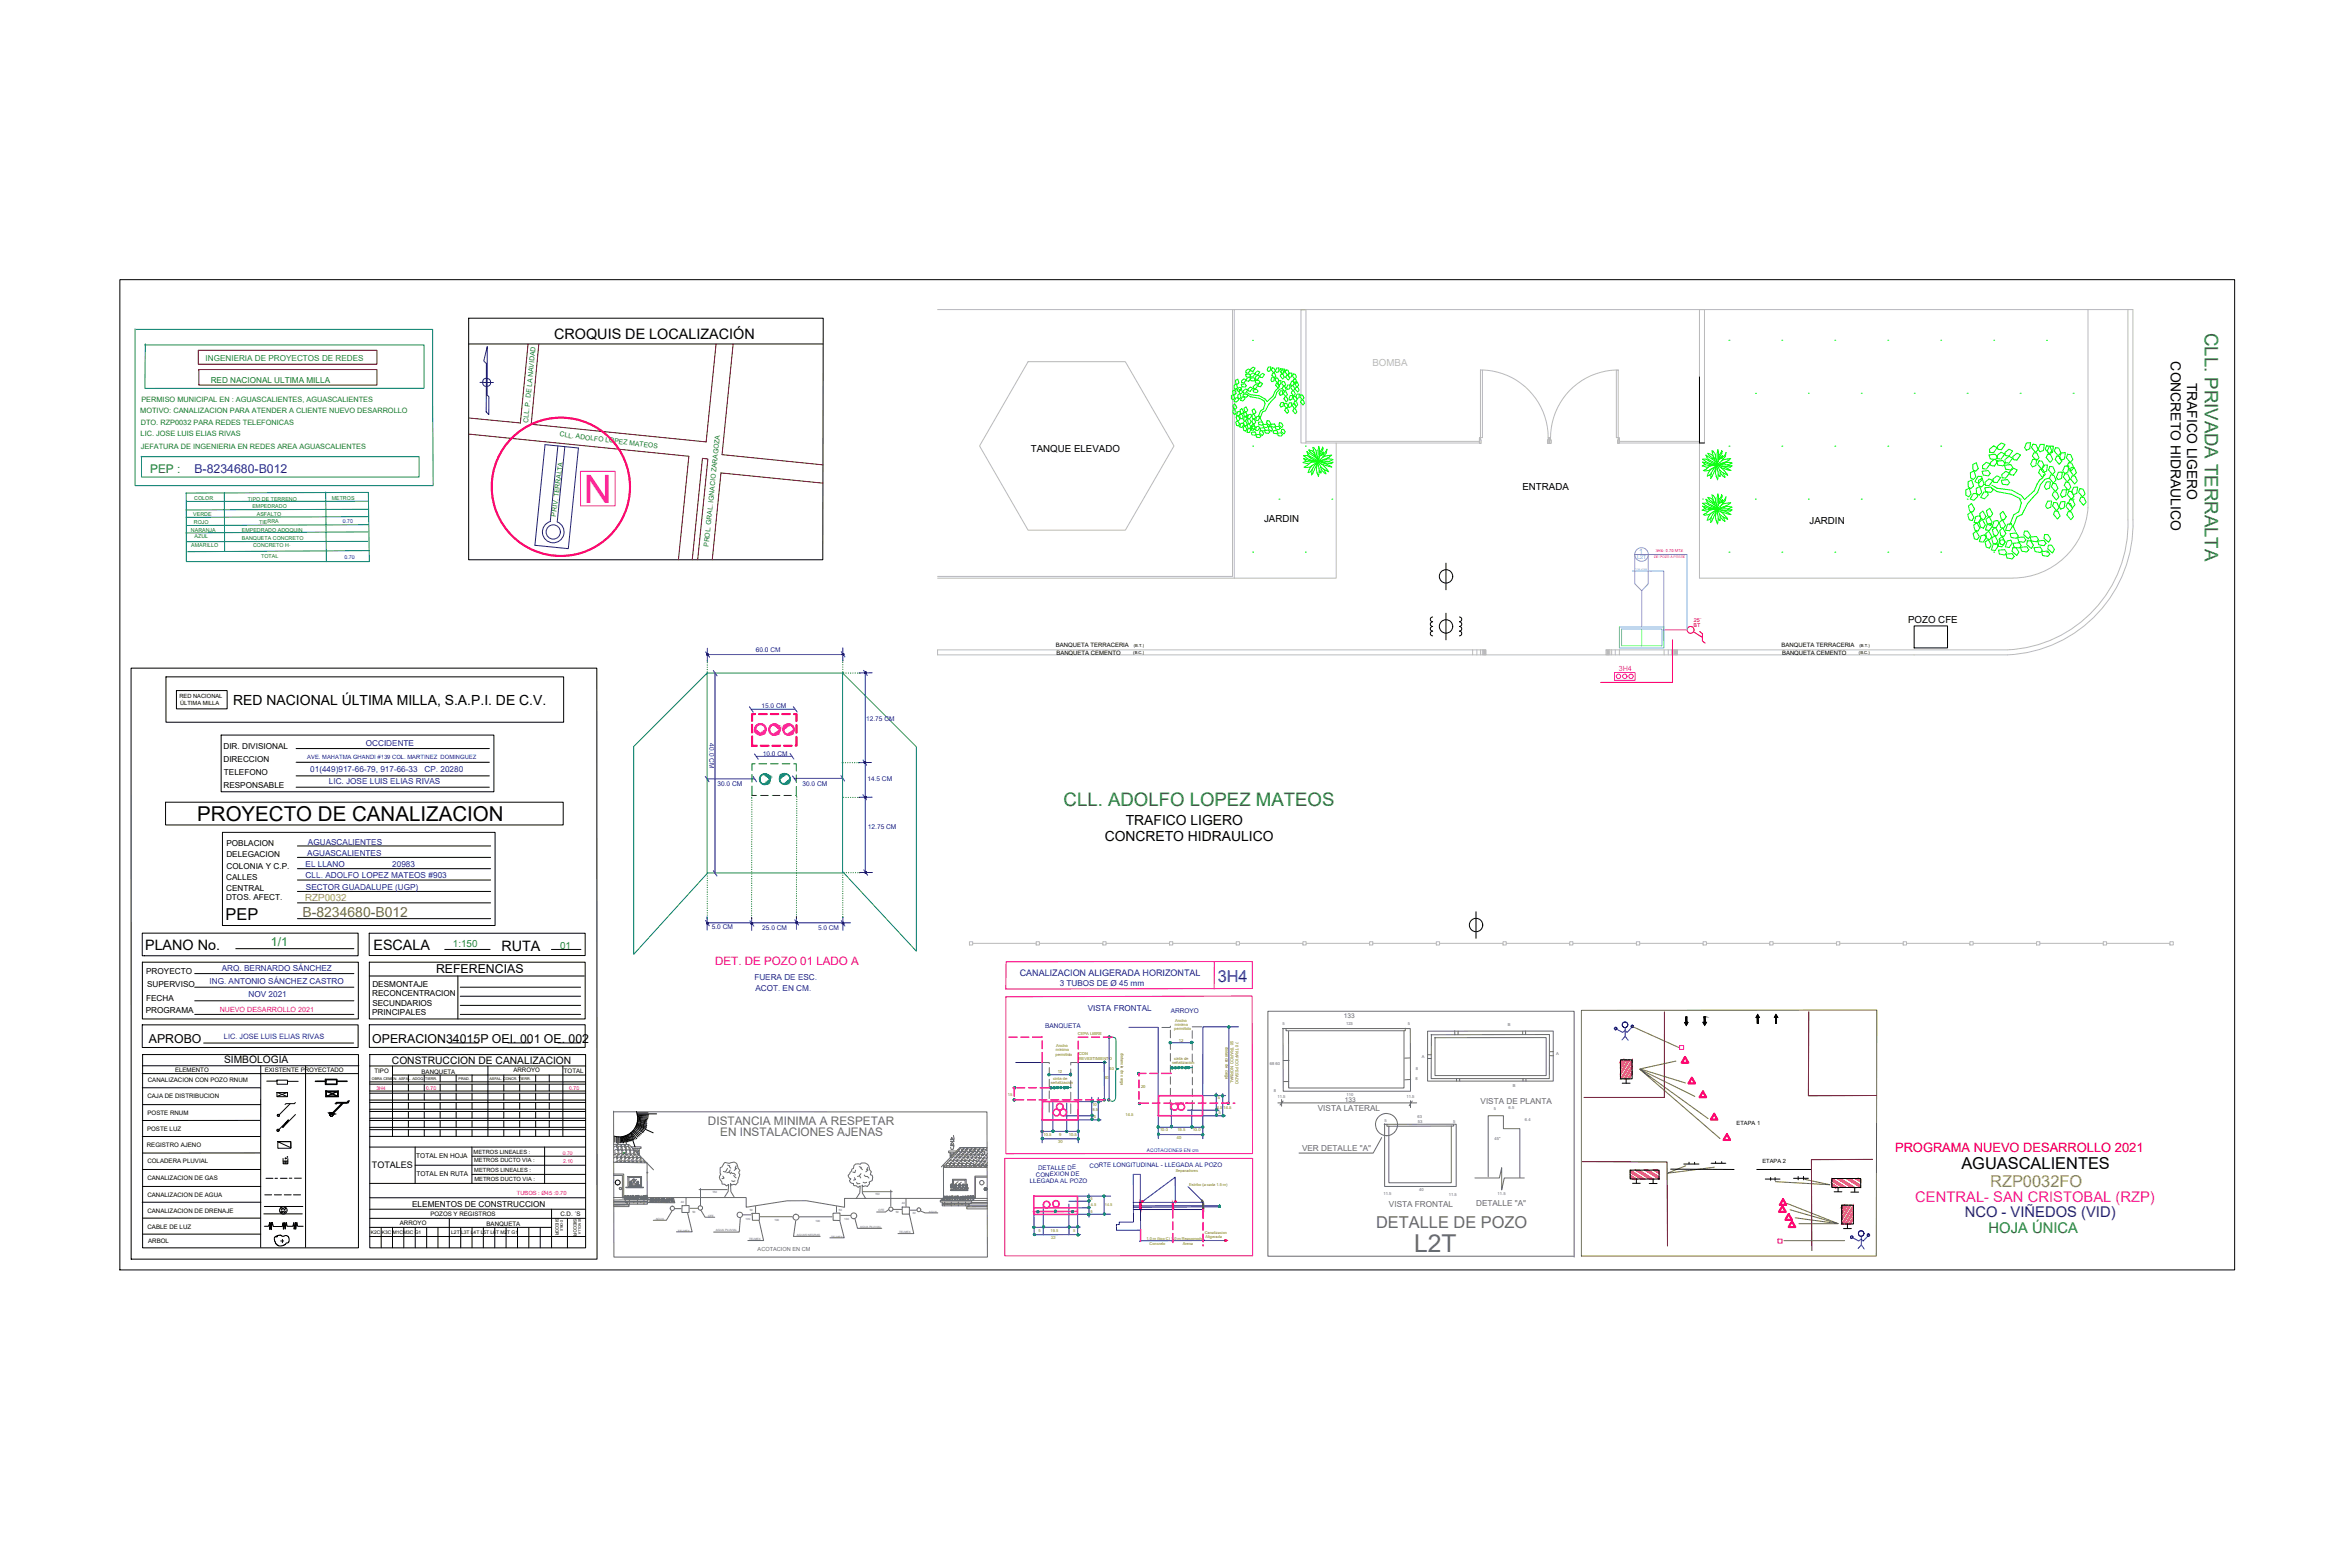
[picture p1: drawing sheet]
<svg xmlns="http://www.w3.org/2000/svg" width="914mm" height="610mm" viewBox="0 0 914 610" stroke-linecap="round" stroke-linejoin="round" font-family="sans-serif">
<defs><g id="words">
<text font-size="15.2" fill="#f0f" x="227.2" y="195.6">N</text>
<text font-size="9.6" fill="#67676f" x="550.3" y="487.1">L2T</text>
<text font-size="8" x="76.7" y="319.5">PROYECTO DE CANALIZACION</text>
<g font-size="7.2" fill="#2f8400">
<text x="858" y="129.5" transform="rotate(90 858 129.5)">CLL. PRIVADA TERRALTA</text>
<text x="413.9" y="313.5">CLL. ADOLFO LOPEZ MATEOS</text>
</g>
<g font-size="6.4">
<text x="87.7" y="357.8">PEP</text>
<text x="763.2" y="454.9">AGUASCALIENTES</text>
</g>
<text font-size="6.4" fill="#00f" x="473.8" y="382.1">3H4</text>
<text font-size="6.4" fill="#c4a000" x="774.4" y="461.9">RZP0032FO</text>
<text font-size="6.4" fill="#67676f" x="535.4" y="477.8">DETALLE DE POZO</text>
<text font-size="5.7" fill="#f0f" x="745.3" y="467.7">CENTRAL- SAN CRISTOBAL (RZP)</text>
<text font-size="5.7" fill="#3f007f" x="764.5" y="473.3">NCO - VIÑEDOS (VID)</text>
<text font-size="5.7" fill="#2f8400" x="773.8" y="479.5">HOJA ÚNICA</text>
<g font-size="5.6">
<text x="215.6" y="132">CROQUIS DE LOCALIZACIÓN</text>
<text x="56.5" y="369.4">PLANO No.</text>
<text x="145.3" y="369.6">ESCALA</text>
<text x="195.1" y="369.9">RUTA</text>
</g>
<g font-size="5.4">
<text x="844.7" y="140.6" transform="rotate(90 844.7 140.6)">CONCRETO HIDRAULICO</text>
<text x="851.1" y="148.9" transform="rotate(90 851.1 148.9)">TRAFICO LIGERO</text>
<text x="90.7" y="274.3">RED NACIONAL ÚLTIMA MILLA, S.A.P.I. DE C.V.</text>
<text x="438.1" y="320.9">TRAFICO LIGERO</text>
<text x="429.8" y="327.2">CONCRETO HIDRAULICO</text>
</g>
<text font-size="5.4" fill="#880" x="117.7" y="356.6">B-8234680-B012</text>
<text font-size="5" fill="#f00" x="737.4" y="448">PROGRAMA NUEVO DESARROLLO 2021</text>
<text font-size="4.8" fill="#00f" x="75.6" y="183.9">B-8234680-B012</text>
<text font-size="4.8" fill="#2f981f" x="105.4" y="367.9">1/1</text>
<g font-size="4.8">
<text x="169.7" y="378.5">REFERENCIAS</text>
<text x="57.9" y="405.6">APROBO</text>
<text x="144.9" y="405.7">OPERACION34015P OEI. 001 OE. 002</text>
</g>
<text font-size="4.6" fill="#2f8400" x="58.4" y="183.9">PEP :</text>
<g font-size="4.6" fill="#67676f">
<text x="275.4" y="437.5">DISTANCIA MINIMA A RESPETAR</text>
<text x="280.2" y="442">EN INSTALACIONES AJENAS</text>
</g>
<text font-size="4.5" fill="#ff009f" x="278.3" y="375.3">DET. DE POZO 01 LADO A</text>
<g font-size="4">
<text x="87.2" y="413.6">SIMBOLOGIA</text>
<text x="152.5" y="413.8">CONSTRUCCION DE CANALIZACION</text>
</g>
<text font-size="3.8" fill="#bababa" x="534" y="142.2">BOMBA</text>
<g font-size="3.8">
<text x="401.1" y="175.9">TANQUE ELEVADO</text>
<text x="592.4" y="190.7">ENTRADA</text>
<text x="491.9" y="203">JARDIN</text>
<text x="704.1" y="203.9">JARDIN</text>
<text x="742.4" y="242.4">POZO CFE</text>
</g>
<text font-size="3.8" fill="#c4a000" x="118.7" y="350.6">RZP0032</text>
<g font-size="3.8" fill="#2f981f">
<text x="176.2" y="368.3">1:150</text>
<text x="218" y="369.1">01</text>
</g>
<text font-size="3.5" fill="#00f" x="396.8" y="379.6">CANALIZACION ALIGERADA HORIZONTAL</text>
<text font-size="3.5" x="144.7" y="454.5">TOTALES</text>
<text font-size="3.2" fill="#2f981f" x="80" y="140.3">INGENIERIA DE PROYECTOS DE REDES</text>
<text font-size="3.2" fill="#2f8400" x="82" y="148.8">RED NACIONAL ULTIMA MILLA</text>
<g font-size="3.2">
<text x="86.9" y="291.3">DIR. DIVISIONAL</text>
<text x="86.9" y="296.3">DIRECCION</text>
<text x="87.1" y="301.7">TELEFONO</text>
<text x="86.9" y="306.7">RESPONSABLE</text>
<text x="88.1" y="328.9">POBLACION</text>
<text x="88.1" y="333.5">DELEGACION</text>
<text x="88.2" y="338">COLONIA Y C.P.</text>
<text x="88" y="342.4">CALLES</text>
<text x="88" y="346.5">CENTRAL</text>
<text x="88" y="350.3">DTOS. AFECT.</text>
<text x="56.9" y="378.9">PROYECTO</text>
<text x="57.2" y="383.9">SUPERVISO</text>
<text x="144.9" y="383.8">DESMONTAJE</text>
<text x="56.9" y="389.4">FECHA</text>
<text x="144.8" y="387.5">RECONCENTRACION</text>
<text x="56.8" y="394.2">PROGRAMA</text>
<text x="144.8" y="394.8">PRINCIPALES</text>
<text x="144.9" y="391.2">SECUNDARIOS</text>
<text x="160.4" y="469.5">ELEMENTOS DE CONSTRUCCION</text>
</g>
<g font-size="3.2" fill="#00f">
<text x="142.4" y="290.4">OCCIDENTE</text>
<text x="120.7" y="300.5">01(449)917-66-79, 917-66-33</text>
<text x="128" y="304.9">LIC. JOSE LUIS ELIAS RIVAS</text>
<text x="165.2" y="300.5">CP. 20280</text>
<text x="119.8" y="328.9">AGUASCALIENTES</text>
<text x="119.6" y="332.8">AGUASCALIENTES</text>
<text x="118.9" y="341.6">CLL. ADOLFO LOPEZ MATEOS #903</text>
<text x="118.9" y="337.3">EL LLANO</text>
<text x="152.6" y="337.3">20983</text>
<text x="119" y="346.2">SECTOR GUADALUPE (UGP)</text>
<text x="86.3" y="377.8">ARQ. BERNARDO SÁNCHEZ</text>
<text x="81.5" y="383">ING. ANTONIO SÁNCHEZ CASTRO</text>
<text x="293.5" y="381.2">FUERA DE ESC.</text>
<text x="412.4" y="383.5">3 TUBOS DE Ø 45 mm</text>
<text x="96.7" y="388">NOV 2021</text>
<text x="293.9" y="385.6">ACOT. EN CM.</text>
<text x="423.3" y="393.5">VISTA FRONTAL</text>
</g>
<g font-size="3.2" fill="#67676f">
<text x="576.1" y="429.5">VISTA DE PLANTA</text>
<text x="512.8" y="432.4">VISTA LATERAL</text>
<text x="506.6" y="447.8">VER DETALLE &quot;A&quot;</text>
<text x="540.5" y="469.6">VISTA FRONTAL</text>
<text x="574.4" y="469.1">DETALLE &quot;A&quot;</text>
</g>
<g font-size="2.9" fill="#2f8400">
<text x="54.6" y="160.7">MOTIVO: CANALIZACION PARA ATENDER A CLIENTE NUEVO DESARROLLO</text>
<text x="55" y="156.2">PERMISO MUNICIPAL EN : AGUASCALIENTES, AGUASCALIENTES</text>
<text x="54.8" y="165.3">DTO. RZP0032 PARA REDES TELEFONICAS</text>
<text x="54.7" y="169.8">LIC. JOSE LUIS ELIAS RIVAS</text>
<text x="54.8" y="174.6">JEFATURA DE INGENIERIA EN REDES AREA AGUASCALIENTES</text>
</g>
<text font-size="2.9" fill="#00f" x="87.2" y="404.2">LIC. JOSE LUIS ELIAS RIVAS</text>
<text font-size="2.8" fill="#6ea5dd" x="637.9" y="215.5">1</text>
<text font-size="2.8" fill="#f0f" x="629.9" y="261">3H4</text>
<text font-size="2.8" fill="#ff009f" x="85.5" y="393.7">NUEVO DESARROLLO 2021</text>
<g font-size="2.6" fill="#2f8400">
<text x="205.5" y="164.4" transform="rotate(-84 205.5 164.4)">CLL. P. DE LA NAVIDAD</text>
<text x="217.7" y="169.8" transform="rotate(7 217.7 169.8)">CLL. ADOLFO LOPEZ MATEOS</text>
<text x="216.3" y="201" transform="rotate(-82 216.3 201)">PRIV. TERRALTA</text>
<text x="275.7" y="212.8" transform="rotate(-84 275.7 212.8)">PROL. GRAL. IGNACIO ZARAGOZA</text>
</g>
<g font-size="2.6" fill="#00f">
<text x="294.1" y="253.7">60.0 CM</text>
<text x="296.3" y="275.6">15.0 CM</text>
<text x="337" y="280.3">12.75 CM</text>
<text x="276" y="289.2" transform="rotate(90 276 289.2)">40.0 CM</text>
<text x="296.8" y="294">10.0 CM</text>
<text x="279.2" y="305.7">30.0 CM</text>
<text x="312.2" y="305.6">30.0 CM</text>
<text x="337.5" y="304">14.5 CM</text>
<text x="337.7" y="322.5">12.75 CM</text>
<text x="277" y="361.4">5.0 CM</text>
<text x="296.6" y="361.7">25.0 CM</text>
<text x="318.3" y="361.7">5.0 CM</text>
</g>
<g font-size="2.6" fill="#67676f">
<text x="522.9" y="396.2">133</text>
<text x="523.3" y="428.8">133</text>
</g>
<g font-size="2.6">
<text x="162" y="450.7">TOTAL EN HOJA</text>
<text x="162.1" y="457.5">TOTAL EN RUTA</text>
</g>
<g font-size="2.5" fill="#00f">
<text x="455.5" y="394.2">ARROYO</text>
<text x="406.6" y="400">BANQUETA</text>
</g>
<g font-size="2.4">
<text x="68.1" y="417">ELEMENTO</text>
<text x="103" y="417">EXISTENTE PROYECTADO</text>
<text x="145.7" y="417.3">TIPO</text>
<text x="164" y="417.9">BANQUETA</text>
<text x="199.8" y="417.1">ARROYO</text>
<text x="219.4" y="417.5">TOTAL</text>
<text x="57.5" y="421">CANALIZACION CON POZO RNUM</text>
<text x="57.3" y="427.3">CAJA DE DISTRIBUCION</text>
<text x="57.4" y="433.7">POSTE RNUM</text>
<text x="57.2" y="440.1">POSTE LUZ</text>
<text x="57.1" y="446.3">REGISTRO AJENO</text>
<text x="57.3" y="452.6">COLADERA PLUVIAL</text>
<text x="57.3" y="459.1">CANALIZACION DE GAS</text>
<text x="57.3" y="465.5">CANALIZACION DE AGUA</text>
<text x="57.3" y="471.8">CANALIZACION DE DRENAJE</text>
<text x="167.5" y="472.9">POZOS Y REGISTROS</text>
<text x="218.1" y="472.9">C.D. ´S</text>
<text x="57.4" y="478">CABLE DE LUZ</text>
<text x="155.6" y="476.7">ARROYO</text>
<text x="189.3" y="476.9">BANQUETA</text>
<text x="57.6" y="483.7">ARBOL</text>
</g>
<g font-size="2.4" fill="#00f">
<text x="403.9" y="455">DETALLE DE</text>
<text x="424" y="454.2">CORTE LONGITUDINAL - LLEGADA AL POZO</text>
<text x="400.7" y="460.2">LLEGADA AL POZO</text>
<text x="403.1" y="457.7">CONEXION DE</text>
</g>
<g font-size="2.3">
<text x="410.9" y="251.8">BANQUETA TERRACERIA</text>
<text x="693.2" y="251.8">BANQUETA TERRACERIA</text>
<text x="411" y="254.7">BANQUETA CEMENTO</text>
<text x="693.4" y="254.7">BANQUETA CEMENTO</text>
</g>
<text font-size="2.3" fill="#00f" x="119.5" y="295.1">AVE. MAHATMA GHANDI #139 COL. MARTINEZ DOMINGUEZ</text>
<g font-size="2.2">
<text x="69.8" y="271.7">RED NACIONAL</text>
<text x="70.1" y="274.4">ÚLTIMA MILLA</text>
<text x="675.7" y="437.5">ETAPA 1</text>
<text x="184.3" y="448.9">METROS LINEALES :</text>
<text x="184.5" y="452.2">METROS DUCTO VIA :</text>
<text x="184.6" y="456">METROS LINEALES :</text>
<text x="685.7" y="452.6">ETAPA 2</text>
<text x="184.6" y="459.6">METROS DUCTO VIA :</text>
</g>
<text font-size="2.2" fill="#ff009f" x="201.1" y="464.9">TUBOS : Ø45 :0.70</text>
<text font-size="2.2" fill="#67676f" x="294.8" y="486.7">ACOTACION EN CM</text>
<g font-size="2.1" fill="#2f8400">
<text x="75.6" y="194.6">COLOR</text>
<text x="96.5" y="195">TIPO DE TERRENO</text>
<text x="98.2" y="197.7">EMPEDRADO</text>
<text x="129.1" y="194.6">METROS</text>
<text x="75.2" y="200.8">VERDE</text>
<text x="75.5" y="203.9">ROJO</text>
<text x="99.9" y="200.9">ASFALTO</text>
<text x="100.9" y="203.7">TIERRA</text>
<text x="74.3" y="206.9">NARANJA</text>
<text x="75.7" y="209.4">AZUL</text>
<text x="94.1" y="206.9">EMPEDRADO ADOQUIN</text>
<text x="74.4" y="212.7">AMARILLO</text>
<text x="94.1" y="210">BANQUETA CONCRETO</text>
<text x="98.5" y="212.6">CONCRETO H.</text>
<text x="101.6" y="217.1">TOTAL</text>
</g>
<g font-size="2.1" fill="#00f">
<text x="133.4" y="203.5" transform="rotate(-1 133.4 203.5)">0.70</text>
<text x="134" y="217.5">0.70</text>
</g>
<text font-size="2.1" fill="#6ea5dd" x="637" y="217.6">L2T</text>
<g font-size="2.1" fill="#f00">
<text x="659" y="243.9">BT</text>
<text x="659.1" y="242.1">25´</text>
</g>
<g font-size="2" fill="#ff009f">
<text x="146.5" y="423.8">3H4</text>
<text x="165.8" y="424">0.70</text>
<text x="221.5" y="423.8">0.70</text>
<text x="219" y="449.2">0.70</text>
<text x="219.1" y="452.6">2.10</text>
</g>
<text font-size="1.9" fill="#00f" x="446.3" y="448">ACOTACIONES EN cm</text>
<g font-size="1.9">
<text x="144.3" y="480">K2C K3C M1CM3C G1</text>
<text x="175.6" y="480.1">L2T L3T L4T L5T L6T M2T G1</text>
</g>
<g font-size="1.7">
<text x="216.1" y="474" transform="rotate(90 216.1 474)">SIECOR</text>
<text x="223.2" y="474.1" transform="rotate(90 223.2 474.1)">SIECOR</text>
</g>
<text font-size="1.6" fill="#ff009f" x="644.3" y="214.9">3H4- 0.70 MTS</text>
<g font-size="1.6">
<text x="441.1" y="251.8">(B.T.)</text>
<text x="723.5" y="251.8">(B.T.)</text>
<text x="441" y="254.3">(B.C.)</text>
<text x="723.3" y="254.3">(B.C.)</text>
</g>
<g font-size="1.6" fill="#7f7f00">
<text x="456.9" y="400.9">permitido</text>
<text x="457.1" y="399.2">minimo</text>
<text x="457.3" y="397.4">Ancho</text>
<text x="411" y="407.3">Ancho</text>
<text x="419.4" y="402.8">CEPA LIBRE</text>
<text x="458.7" y="405.2">12</text>
<text x="476.9" y="407.2" transform="rotate(90 476.9 407.2)">distancia de carga</text>
<text x="478.8" y="405" transform="rotate(90 478.8 405)">50 TRAFICO NORMAL</text>
<text x="480.8" y="405.6" transform="rotate(90 480.8 405.6)">70 TRAFICO PESADO</text>
<text x="410.7" y="410.7">permitido</text>
<text x="410.9" y="409">minimo</text>
<text x="419.7" y="412.2">REVESTIMIENTO</text>
<text x="419.8" y="410.4">CON</text>
<text x="436.1" y="409.5" transform="rotate(90 436.1 409.5)">distancia de carga</text>
<text x="456.9" y="412.4">cinta de</text>
<text x="411.6" y="417.6">12</text>
<text x="429.7" y="419.9">30</text>
<text x="431.7" y="416.4">40</text>
<text x="456" y="414.1">señalizacion</text>
<text x="408.9" y="421.8">señalizacion</text>
<text x="409.8" y="420.2">cinta de</text>
<text x="444" y="423.1">20</text>
<text x="392.1" y="426.4">15</text>
<text x="425.1" y="430.4">10</text>
<text x="473.5" y="431.2">4.5 14.5</text>
<text x="473.8" y="427.7">5</text>
<text x="425.1" y="432.4">8.5</text>
<text x="425.6" y="435">5</text>
<text x="438" y="434.3">14.5</text>
<text x="474.1" y="433.4">5</text>
<text x="406" y="441.8">10.5</text>
<text x="412.1" y="441.8">9</text>
<text x="415.9" y="441.8">10.5</text>
<text x="451.4" y="439.9">10.0</text>
<text x="457.9" y="443.1">40</text>
<text x="458.1" y="439.8">19.5</text>
<text x="464.1" y="439.9">10.0</text>
<text x="411.8" y="444.8">30</text>
</g>
<g font-size="1.6" fill="#67676f">
<text x="499.1" y="398.7">5</text>
<text x="523.8" y="398.9">123</text>
<text x="547.7" y="398.7">5</text>
<text x="586.7" y="399.3">B</text>
<text x="553.2" y="411.7">A</text>
<text x="605.6" y="410.5">A</text>
<text x="494.1" y="414.4">68 60</text>
<text x="550.9" y="416.2">8</text>
<text x="495.6" y="424.8">8</text>
<text x="550.8" y="420.3">8</text>
<text x="588.7" y="422.9">B</text>
<text x="497.1" y="427.2">11.5</text>
<text x="523.9" y="426.2">110</text>
<text x="547.3" y="427.3">11.5</text>
<text x="581.3" y="431.6">5</text>
<text x="587" y="431.5">6.5</text>
<text x="538.7" y="436.5">5</text>
<text x="551.6" y="434.9">63</text>
<text x="551.7" y="436.9">53</text>
<text x="565.4" y="436.8">5</text>
<text x="593.4" y="436.2">6.4</text>
<text x="581.5" y="443.6">45&quot;</text>
<text x="538.3" y="465">11.5</text>
<text x="552.2" y="463.5">40</text>
<text x="563.8" y="465.1">11.5</text>
<text x="582.7" y="465">11.5</text>
</g>
<g font-size="1.5" fill="#7f7f00">
<text x="457.5" y="455.9">Separadores</text>
<text x="462.7" y="461.6">Estribo (a cada 1.5 m)</text>
<text x="424.4" y="466.7">5</text>
<text x="424.4" y="471.8">5</text>
<text x="424.4" y="469.2">4.5</text>
<text x="429.9" y="469.2" transform="rotate(-1 429.9 469.2)">14.5</text>
<text x="404.1" y="479.3">5</text>
<text x="408.8" y="479.3">19.5</text>
<text x="417.6" y="479.3">5</text>
<text x="409.1" y="482.1">22</text>
<text x="446.1" y="482.4">1.0 m (tipo C) 1.0 m Reacomodo</text>
<text x="447.3" y="484.3">Concreto</text>
<text x="460.2" y="484.3">Arena</text>
<text x="468.8" y="480.1">Canalizacion</text>
<text x="469.1" y="481.8">Aligerada</text>
</g>
<g font-size="1.4">
<text x="144.7" y="420.2">OBRA CEMEN. ASFAL. ADOQ. TIERR.</text>
<text x="178.5" y="420.1">PRAD.</text>
<text x="190.4" y="420.1">ASFAL. CONCR. TIERR.</text>
</g>
<text font-size="1.3" fill="#ff009f" x="643.7" y="217.3">DE POZO A POSTE</text>
<g font-size="1.3">
<text x="225.1" y="473.9" transform="rotate(90 225.1 473.9)">SENCILLA</text>
<text x="218.1" y="474.7" transform="rotate(90 218.1 474.7)">DOBLE</text>
</g>
<g font-size="1.1" fill="#67676f">
<text x="264.9" y="467.9">40</text>
<text x="277.2" y="464.2">150</text>
<text x="340.5" y="465">150</text>
<text x="269.4" y="471.9">50</text>
<text x="275.5" y="473.3">CFE</text>
<text x="291.7" y="471.1">50</text>
<text x="326.4" y="471">50</text>
<text x="341.9" y="471.3">CFE</text>
<text x="348.5" y="472.1">50</text>
<text x="350.9" y="468.5">40</text>
<text x="355" y="472.4">30</text>
<text x="361.4" y="471.8">AGUA</text>
<text x="255.1" y="474.6">AGUA</text>
<text x="263.8" y="479.1">TELMEX</text>
<text x="278.6" y="479">AGUA PLUVIAL</text>
<text x="290.1" y="474.5">100</text>
<text x="301.3" y="474.9">100</text>
<text x="317.3" y="475.3">100</text>
<text x="328.5" y="474.6">100</text>
<text x="334.7" y="477.6">AGUA PLUVIAL</text>
<text x="349.9" y="479.7">TELMEX</text>
<text x="291.5" y="482.4">TELMEX</text>
<text x="310" y="480.8">AGUAS NEGRAS</text>
<text x="323.4" y="481.5">TELMEX</text>
</g>
<text font-size=".9" fill="#6ea5dd" x="636.4" y="221.9">1.33 x 0.63</text>
</g></defs>
<g fill="#000" stroke="#000" stroke-width=".39">
<path d="M655.5 397.8h1.3l-.6 1.1zM662.6 397.7h1.4l-.7 1.2zM663.1 395.5l.4 .1zM683.8 395.8h.3v2.2zM683.9 394.7l.7 1.1h-1.3zM691 394.7l.7 1.1h-1.3zM128.3 433.4h.3zM128.4 433.3h.2zM128.5 433.2h.2zM128.6 433.1h.2zM128.6 433h.3zM128.7 433h.2z"/>
<path d="M129.4 433.4l.2 .1z"/>
<path d="M655.9 395.6l.5 2.2v-2.2zM655.9 395.6l.5 2.2h-.5z"/>
<path d="M663.1 395.6l.4 2.1v-2.1zM663.1 395.6l.4 2.1h-.4z"/>
<path d="M683.8 395.8v2.2h.3zM683.8 398l.3 .1z"/>
<path d="M690.9 395.8l.3 2.2v-2.2zM690.9 395.8l.3 2.2h-.3z"/>
<path d="M128.7 433h.2zM128.6 433h.3z"/>
<path d="M129 432.9l.2 .1zM129 432.9l.2 .1z"/>
<path d="M129 433h.3zM129 433h.3z"/>
<path d="M129.1 433l.3 .1zM129.1 433l.3 .1z"/>
<path d="M129.1 433.1l.4 .1zM129.1 433.1l.4 .1z"/>
<path d="M129.2 433.2l.3 .1zM129.2 433.2l.3 .1z"/>
<path d="M129.3 433.3l.3 .1zM129.3 433.3l.3 .1z"/>
</g>
<g fill="#007f7f" stroke="#007f7f" stroke-width=".39">
<path d="M297.6 301.1l.4 .1z"/>
<path d="M298.9 302.4h.6l.1 .4z"/>
<path d="M299.7 303.1l-.1 .4h-.4z"/>
<path d="M297.8 305h.6z"/>
<path d="M305.1 301.1h.3z"/>
<path d="M303.6 302.4h.5l-.3 .3z"/>
<path d="M307.4 303.1v.3h-.4z"/>
<path d="M305.5 304.9h.7z"/>
<path d="M297.7 301.2h.6zM297.7 301.2h.6z"/>
<path d="M297.8 301.2l.8 .2zM297.8 301.2l.8 .2z"/>
<path d="M297.9 301.4l1 .2zM297.9 301.4l1 .2z"/>
<path d="M298.1 301.6l1.1 .2-.3-.2zM298.1 301.6l1.1 .2z"/>
<path d="M298.4 301.8l1 .3-.2-.3zM298.4 301.8l1 .3h-.8z"/>
<path d="M298.6 302.1l.9 .3-.1-.3zM298.6 302.1l.9 .3z"/>
<path d="M298.9 302.4l.7 .4zM299.3 302.8h.3l.1 .3z"/>
<path d="M299.2 303.5l.3 .4 .1-.4zM298.9 303.9l.3-.4 .3 .4z"/>
<path d="M298.9 303.9l.4 .3 .2-.3zM298.9 303.9l.4 .3h-.8z"/>
<path d="M298.5 304.2l.6 .3 .2-.3zM298.5 304.2l.6 .3h-.9z"/>
<path d="M298.2 304.5l.5 .3 .4-.3zM298.2 304.5l.5 .3h-.7z"/>
<path d="M298 304.8h.7zM297.8 305h.6z"/>
<path d="M297.8 305l.2 .1zM297.7 305.1h.3z"/>
<path d="M305.1 301.1h.3zM304.7 301.2h.6z"/>
<path d="M304.7 301.2h.6zM304.4 301.3h.7z"/>
<path d="M304.4 301.3l.6 .2 .1-.2zM304.2 301.5l.2-.2 .6 .2z"/>
<path d="M304.2 301.5l.5 .3 .3-.3zM304.2 301.5l.5 .3h-.8z"/>
<path d="M303.9 301.8l.5 .2 .3-.2zM303.9 301.8l.5 .2h-.7z"/>
<path d="M303.7 302l.4 .4 .3-.4zM303.7 302l.4 .4h-.5z"/>
<path d="M303.6 302.4l-.1 .3h.3zM303.5 302.7h.3l-.4 .4z"/>
<path d="M307 303.4l.2 .4 .2-.4zM307 303.4l.2 .4h-.6z"/>
<path d="M306.6 303.8l.5 .4 .1-.4zM306.6 303.8l.5 .4h-.8z"/>
<path d="M306.3 304.2l.5 .3 .3-.3zM306 304.5l.3-.3 .5 .3z"/>
<path d="M306 304.5l.5 .2 .3-.2zM306 304.5l.5 .2h-.7z"/>
<path d="M305.8 304.7h.7zM305.5 304.9h.7z"/>
<path d="M305.5 304.9l.3 .1zM305.5 305h.3z"/>
</g>
<g fill="#ff009f" stroke="#ff009f" stroke-width=".39">
<path d="M293.9 283.7l.4 .4h-.4z"/>
<path d="M297.9 283.7v.4h-.3z"/>
<path d="M295.6 285.7l.3 .1z"/>
<path d="M296 285.7h.3z"/>
<path d="M301.4 281.9h.3z"/>
<path d="M302.7 283.2h.6v.3z"/>
<path d="M303 284.2l.3-.4v.4z"/>
<path d="M301.5 285.7h.6z"/>
<path d="M306.5 281.9h.3z"/>
<path d="M305 283.2h.5l-.3 .3z"/>
<path d="M308.4 284.2l.4-.4v.4z"/>
<path d="M307 285.7h.6z"/>
<path d="M297.6 284.1h.3zM297.6 284.1h.3z"/>
<path d="M293.9 284.1l.7 .3zM293.9 284.1l.7 .3h-.6z"/>
<path d="M297.5 284.1l.3 .4 .1-.4zM297.2 284.5l.3-.4 .3 .4z"/>
<path d="M294 284.4l.9 .3zM294 284.4l.9 .3h-.7z"/>
<path d="M297.2 284.5l.4 .4 .2-.4zM297.2 284.5l.4 .4h-.8z"/>
<path d="M294.2 284.7l1 .3-.3-.3zM294.2 284.7l1 .3h-.8z"/>
<path d="M296.8 284.9l.5 .3 .3-.3zM296.8 284.9l.5 .3h-.8z"/>
<path d="M294.4 285l1.1 .3zM294.4 285l1.1 .3z"/>
<path d="M296.5 285.2l.5 .2 .3-.2zM296.5 285.2l.5 .2h-.7z"/>
<path d="M294.6 285.3l1 .2zM294.6 285.3l1 .2z"/>
<path d="M296.3 285.4h.7zM296.1 285.6h.6z"/>
<path d="M294.9 285.5l.9 .1zM294.9 285.5l.9 .1z"/>
<path d="M296.1 285.6h.6zM296.1 285.6l.2 .1z"/>
<path d="M295.9 285.7h.3zM295.9 285.7h.3z"/>
<path d="M295.3 285.6l.6 .1zM295.3 285.6l.6 .1z"/>
<path d="M301.4 281.9h.6zM301.4 281.9h.6z"/>
<path d="M301.5 281.9l.9 .2zM301.5 281.9l.9 .2z"/>
<path d="M301.6 282.1l1 .2zM301.6 282.1l1 .2z"/>
<path d="M301.8 282.3l1.1 .2zM301.8 282.3l1.1 .2z"/>
<path d="M302.1 282.5l1 .3-.2-.3zM302.1 282.5l1 .3h-.7z"/>
<path d="M302.4 282.8l.9 .4-.2-.4zM302.4 282.8l.9 .4h-.6z"/>
<path d="M302.7 283.2l.6 .3zM303 283.5h.3v.3z"/>
<path d="M303 284.2l.2 .4 .1-.4zM303 284.2l.2 .4h-.6z"/>
<path d="M302.6 284.6l.4 .3 .2-.3zM302.6 284.6l.4 .3h-.8z"/>
<path d="M302.2 284.9l.6 .3 .2-.3zM302.2 284.9l.6 .3h-.9z"/>
<path d="M301.9 285.2l.6 .3 .3-.3zM301.9 285.2l.6 .3h-.8z"/>
<path d="M301.7 285.5l.4 .2 .4-.2zM301.7 285.5l.4 .2h-.6z"/>
<path d="M301.4 285.8h.3zM301.4 285.8h.3z"/>
<path d="M306.5 281.9h.3zM306.1 282h.6z"/>
<path d="M306.1 282h.6zM305.8 282.2h.8z"/>
<path d="M305.8 282.2h.8zM305.5 282.3h.9z"/>
<path d="M305.5 282.3l.6 .3 .3-.3zM305.5 282.3l.6 .3h-.8z"/>
<path d="M305.3 282.6l.5 .3 .3-.3zM305.3 282.6l.5 .3h-.7z"/>
<path d="M305.1 282.9l.4 .3 .3-.3zM305.1 282.9l.4 .3h-.5z"/>
<path d="M305 283.2l-.1 .3h.3zM304.9 283.5h.3l-.3 .3z"/>
<path d="M308.4 284.2l.3 .4 .1-.4zM308.4 284.2l.3 .4h-.7z"/>
<path d="M308 284.6l.5 .3 .2-.3zM308 284.6l.5 .3h-.8z"/>
<path d="M307.7 284.9l.6 .3 .2-.3zM307.7 284.9l.6 .3h-.9z"/>
<path d="M307.4 285.2l.5 .3 .4-.3zM307.4 285.2l.5 .3h-.7z"/>
<path d="M307.2 285.5l.4 .2 .3-.2zM307.2 285.5l.4 .2h-.6z"/>
<path d="M306.9 285.8h.3zM306.9 285.8h.3z"/>
</g>
<g fill="#f00" stroke="#f00" stroke-width=".39">
<path d="M444.4 467.1l.4 .3-.5 .3z"/>
<path d="M476.7 482.3l.8 .3-.8 .3z"/>
<path d="M443.5 468.2l.1 1.9h.3zM443.5 468.2h.4v1.9z"/>
<path d="M456.2 468.3v1.9h.4zM456.2 468.3h.4v1.9z"/>
<path d="M457.2 467.3h.4zM457.2 467.3h.4l-.2 .5z"/>
</g>
<g fill="#7f7f00" stroke="#7f7f00" stroke-width=".39">
<path d="M467.9 468.2v1.9h.5zM467.9 468.2h.5v1.9z"/>
<path d="M467.6 467.1l.3-.2zM467.6 467.2l.3-.3 .3 .6z"/>
</g>
<g fill="none" stroke="#000" stroke-width=".39">
<path d="M46.6 108.8h822.9v385.2h-822.9zM182.4 123.8h137.9l-.1 94h-137.8zM182.4 133.8h137.8M51 259.9h181.2l.1 229.9h-181.3zM64.6 263.3h154.7v17.7h-154.7zM68.7 268.6h19.7v7.2h-19.7zM86 286h106.2v22h-106.2zM115.2 296.5h75.2M115.2 291.2h75.2M64.4 312.1h154.7v8.8h-154.7zM115.2 306.2h75.2M115.2 301.8h75.2"/>
<path d="M86.6 323.8h106v36.2h-106zM115.7 329.1h75.2M115.7 333.5h75.2M115.7 337.9h75.2M115.7 342.3h75.2M115.7 346.8h75.2M115.7 351.2h75.2M115.7 357.4h75.2M55.4 363h83.9v8.8h-83.9zM55.4 374.3h84v22.1h-84zM75.8 378.8h61.9M91.7 369.1h46"/>
<path d="M143.7 363.1h84v8.6h-84zM143.7 374.3h84v22.1h-84zM143.7 379.7h83.7M173 369.4h17.7M178.2 379.6v16.8M214.6 369.4h11.4M55.4 398.7h83.9v8.8h-83.9zM75.8 384h61.9M75.8 394.6h61.9M75.8 389.3h61.9M143.7 398.7h84v8.8h-84zM179.1 384h46.8"/>
<path d="M179.1 387.6h46.8M179.1 391.1h46.8M179.1 394.6h46.8M655.9 395.6h.5v2.2h.4l-.6 1.1-.7-1.1h.4zM663.1 395.5l.4 .1v2.1h.5l-.7 1.2-.7-1.2h.5zM683.9 394.7l.7 1.1h-.5v2.3l-.3-.1v-2.2h-.5zM691 394.7l.7 1.1h-.5v2.2h-.3v-2.2h-.5zM55.3 417.7h84.2M55.4 414.6h84.2M55.5 410.3h84v75.1h-84zM79.2 405.8h58.4M101.5 414.7l-.1 70.5"/>
<path d="M118.9 414.7v70.5M126.6 419.8h4.5v2.1h-4.5zM126.7 419.9h4.3v1.9h-4.3zM143.9 410.3h84v75.1h-84zM143.9 414.7h84M152.7 418.2h75.2M152.7 414.7v27.4M158.9 418.2v2.7M165.1 418.2v2.7M171.3 418.2v2.7M174.7 405.7h11.5M177.5 418.2v2.7"/>
<path d="M183.7 418.2v2.7M189.9 414.7v27.4M196 418.2v2.7M197.6 405.7h8.9M202.2 418.2v2.7M208.4 418.2v2.7M213.7 418.2v2.7M217.1 405.7h8.8M219 414.7v27.4M630.5 412.3h4.6v7.4h-4.6zM632.7 419.7v1.7M55.4 423.2h45.8"/>
<path d="M55.5 429.7h46M101.1 435.9h-45.7M103.8 420.6h4.1M107.8 420.2h4.1v1.6h-4.1zM107.8 425h4.1v1.6h-4.1zM107.9 425l3.9 1.6M107.9 433.9a.42 .42 0 0 1 .4-.4 .42 .42 0 0 1 .4 .4 .42 .42 0 0 1-.4 .4M107.9 433.9l.4 .4M108.6 439.7a.41 .41 0 0 0-.5-.4 .41 .41 0 0 0-.3 .5 .41 .41 0 0 0 .4 .3M108.6 439.7l-.4 .4M111.8 425l-3.9 1.5M111.9 420.7h4.1"/>
<path d="M112.9 429.4l-4.5 4.5M114.9 428.9l-.3 .4h-3.3l-.4 .4M115 433.6l-5 5 2.2-2.9-3.9 4M122.6 420.8h4.2M122.7 420.6h4.2l-4.1 .1M126.7 424.4h4.9v2.3h-4.9zM126.7 424.4l4.9 2.2M126.9 420.1h4v1.6h-4zM126.9 424.3l4.9 2.3M126.9 424.6h4.6v1.9l-4.6 .1zM127 424.8h4.4l-.1 1.5h-4.2zM128.3 433.6a.66 .66 0 0 0 .7 .7 .66 .66 0 0 0 .6-.7 .66 .66 0 0 1-.6 .7 .66 .66 0 0 1-.7-.7z"/>
<path d="M128.3 433.6a.66 .66 0 0 1 .7-.7 .66 .66 0 0 1 .7 .7M130.9 420.6h4.2l-4.1 .1M131 420.8h4M131.6 424.4l-4.9 2.2M131.7 424.4l-4.9 2.3M133.2 429l-4.4 4.5M133.4 429.1l-4.5 4.5M133.6 429.1l-4.5 4.6M133.8 429h1.8M135.5 428.2l-.6 .8h-3.9l-.4 .4M135.6 428.9l-4.5 .1M135.7 428.2l-.6 .9h-3.9l-.4 .4"/>
<path d="M136 428.2l-.4 .6h-4.7l-.5 .6M143.9 435.9h84M143.9 420.9h84M143.9 421.8h84M143.9 424.4h84M143.9 425.3h84M143.9 427.9h84M143.9 428.9h84M143.9 431.5h84M143.9 432.4h84M143.9 435h84M143.9 438.6h84"/>
<path d="M143.9 439.5h84M158.9 421.8v2.6M158.9 425.3v2.6M158.9 428.9v2.6M158.9 432.4v2.6M158.9 435.9v2.7M158.9 439.5v2.6M165.1 421.8v2.6M165.1 425.3v2.6M165.1 428.9v2.6M165.1 432.4v2.6M165.1 435.9v2.7"/>
<path d="M165.1 439.5v2.6M171.3 421.8v2.6M171.3 425.3v2.6M171.3 428.9v2.6M171.3 432.4v2.6M171.3 435.9v2.7M171.3 439.5v2.6M177.5 421.8v2.6M177.5 425.3v2.6M177.5 428.9v2.6M177.5 432.4v2.6M177.5 435.9v2.7"/>
<path d="M177.5 439.5v2.6M183.7 421.8v2.6M183.7 425.3v2.6M183.7 428.9v2.6M183.7 432.4v2.6M183.7 435.9v2.7M183.7 439.5v2.6M196 421.8v2.6M196 425.3v2.6M196 428.9v2.6M196 432.4v2.6M196 435.9v2.7"/>
<path d="M196 439.5v2.6M202.2 421.8v2.6M202.2 425.3v2.6M202.2 428.9v2.6M202.2 432.4v2.6M202.2 435.9v2.7M202.2 439.5v2.6M208.4 421.8v2.6M208.4 425.3v2.6M208.4 428.9v2.6M208.4 432.4v2.6M208.4 435.9v2.7"/>
<path d="M208.4 439.5v2.6M213.7 421.8v2.6M213.7 425.3v2.6M213.7 428.9v2.6M213.7 432.4v2.6M213.7 435.9v2.7M213.7 439.5v2.6M246.4 439.8l2.3 2.2M246.6 439.5l2.5 2M246.9 439.1l2.7 2M247.1 438.7l3.1 1.9M247.4 438.3l3.1 2"/>
<path d="M247.5 438l3.3 1.8M247.6 432.4l.5 2.6M247.6 437.8l6.6 2.9M247.7 437.5l3.7 1.5M247.8 437.3l3.7 1.3M247.8 433.3h7.7M247.8 437l3.7 1.2M247.9 436.7l3.8 1.2M247.9 433.9l4.4 .2M247.9 433.7h4.5M248 435.9l3.7 1.1M248.1 435.4l3.6 .6"/>
<path d="M248.1 434.6l4 .5M248.1 434.3l4.1 .3M248.1 435.7l3.5 .8M248.1 436.2l3.5 1.1M248.1 435a7.3 7.3 0 0 1-7.2 7.3v2.3M248.1 435l3.7 .6M252.1 432.9h-4.3M631.2 421.4h3.1M55.4 442.1h45.8M55.4 455h46M101.2 448.5l-45.8 .1M103.5 458.4h2.7"/>
<path d="M107 458.4h1M108.1 444.1h5v2.6h-5zM108.1 444.2h5l.1 2.3zM109.1 458.4h2.6M110.1 450.7l.1 2.1h1.8v-2.1M110.1 451.7h1.9M110.5 451.7v.9M111 450.5l.3 .1-.2 .3zM111 451.7v1M111.6 451.7v1M112.6 458.3h1M114.6 458.3h2.6"/>
<path d="M143.8 446.2h84.1M143.9 442.1h84M161.5 446.2v14.2M161.5 453.3h66.4M183.6 446.2v14.2M183.6 449.8h44.3M183.6 456.9h44.3M211.9 446.2v14.2M238.8 441.9l2.1 .4M239.3 442.1v2.2M240 442.2v2.4M240.4 442.3v3"/>
<path d="M241.5 442.3v2.3M241.8 442.3l.1 2.2M242 442.2l.3 2.4M242.2 442.2l.4 2.4M242.5 442.1l.4 2.2M242.8 442l.4 2.3M243.1 442l.6 2.8M243.3 441.9l.6 2.3M243.5 441.7l.7 2.5M243.7 441.7l.7 2.5M244 441.6l.8 2.3M244.2 441.5l.9 2.4"/>
<path d="M244.5 441.3l.9 2.6M244.9 441.1l1 2.7M245.3 440.9l1.8 5.3M245.4 440.6l1.2 2.9M245.6 440.6l1.5 2.6M245.8 440.4l2 2.6M246.1 440.1l2.1 2.2M634.3 455.2h11.3v3.5l-11.3-.1zM636.7 458.6v1.7M643.2 458.7v1.7M650.1 454.8l24.6 .2M655.2 452.8h5.9"/>
<path d="M657.2 452.1v.7M659.4 452.2v.6M665.8 452.5h5.7M667.5 451.9v.6M669.9 451.9l.1 .6M683.6 455h21M686.9 458.7h5.7M689 458.1v1M690.7 458.1v1.1M697.9 458.4h5.8M699.7 457.7v1.3M701.7 457.7l.1 1.3"/>
<path d="M712.8 458.5h11.2v3.5l-11.2-.1zM55.3 467.7h46.2M55.4 473.9h45.9M55.5 461.6h46M102.6 472.2h15M102.9 477.1h1.6l.5-1.5v2.7l.5-2.7v2.8l.4-2.8 .5 1.5h3.4l.4-1.5 .1 2.6 .6-2.6v2.6l.5-2.6 .3 1.5h2.2l.4-1.5 .2 2.6 .5-2.6v2.6l.5-2.6 .3 1.5h2.2M102.9 469.3h14.9M103 464.8h2.7M106.8 464.8h2.7M108.8 470.8a1.45 1.45 0 0 1 2.2-1.1 1.45 1.45 0 0 1 .2 2.4 1.45 1.45 0 0 1-2.3-.7l-.1-.6M109.3 471.4a.32 .32 0 0 1 .5-.2 .32 .32 0 0 1 .1 .5 .32 .32 0 0 1-.5 0l-.1-.2M110.6 464.8h2.7"/>
<path d="M114.2 464.8h2.8M143.8 460.4h84.1M143.9 466h84M143.9 470.4h84M143.9 474h84M143.9 477.5h70.7M148.3 477.5v7.9M152.7 477.5v7.9M157.1 477.5v7.9M161.6 477.5v7.9M166 477.5v7.9M170.4 477.5v7.9"/>
<path d="M174.8 474v11.4M179.3 477.5v7.9M183.7 477.5v7.9M188.1 477.5v7.9M192.5 477.5v7.9M196.9 477.5v7.9M201.4 477.5v7.9M205.8 477.5v7.9M210.2 477.5v7.9M214.6 470.4v15M220.8 474v11.4M240.3 461a.96 .96 0 0 1-.8-1.4 .96 .96 0 0 1 1.5-.3 .96 .96 0 0 1-.3 1.6l-.4 .1"/>
<path d="M635.2 460.3h3M641.7 460.4h3.1M713.7 463.6h3M715.2 461.9v1.7M716.6 468.8h4.6v7.4h-4.6zM717.3 477.9h3.1M718.8 476.2v1.7M720.2 463.8h3M721.7 462v1.7M55.5 480.1h46M107.9 481l-.4-.2 .1 .4-.6-.1-.2 1.2 .5 1.5 .6 .7 .6 .2 1.5-.1 1.1-.5 .3-.5 .9-.2 .2-.4v-1.4l-.9-.9-1.8 .2-.9-.5-.8 .3-.2 .5M109.2 482.8h1.2"/>
<path d="M109.9 482.1v1.3M143.9 481h84"/>
<circle cx="109.6" cy="470.2" r=".34"/>
<circle cx="110.7" cy="470.2" r=".38"/>
<circle cx="110.7" cy="471.4" r=".33"/>
</g>
<circle cx="111.8" cy="450.1" r=".12" fill="#000" stroke="#000" stroke-width=".39"/>
<g fill="none" stroke="#00f" stroke-width=".39">
<path d="M274.6 253.6l1.5 2.1M275.2 252.2v5.1M275.3 254.6h52.7M327.3 253.5l1.4 2.1M327.9 252.1v5.1M277.6 260.9l1.4 2M278.2 261.7v78.1M291.6 275l1.5 2M292.3 275.9h17.1M308.7 274.9l1.5 2.1M336 260.8l1.5 2M336.7 261.4v78"/>
<path d="M339.3 261.7l-5.1 .1M293.6 293.3l1.4 2M294.3 294.3h14.1M307.5 293.2l1.4 2.1M335.8 295.7l1.4 2M339.1 296.6l-5.1 .1M274.4 302l1.5 2.1M275.2 303h18.5M293 302l1.4 2.1M308.3 301.8l1.5 2.1M309.1 302.8h18.7M327.2 301.8l1.4 2"/>
<path d="M335.7 309.1l1.5 2.1M339.3 310.1l-5.1 .1M277.6 338.8l1.4 2M334.3 339.4h5.2M336.1 338.4l1.5 2.1M274.6 358.1l1.4 2.1M275.2 356.7v5.1M275.3 359h55.6M291.8 358.3l1.5 2M292.5 356.8v5.2M309.3 357.8l1.4 2.1M309.9 356.4v5.1"/>
<path d="M327.3 358.2l1.4 2.1M328 356.7v5.2M328.4 359.2a.37 .37 0 0 0-.5-.4 .37 .37 0 0 0-.2 .5 .37 .37 0 0 0 .6 .2l.1-.3M478.2 399.4v29.7M482 399.5h-13.9l-.1 34.6h-17.4l.1-34.4h-11.5M632.4 399.9v3.2l-1.3 1.4M635.2 399.3l-2.1 2.3-.8-.7-1 .7-2.6-1.5M395.2 413.3h10.3v22.4h14.1v-22.4h10.9M408.2 418.1h8.3M429.6 413.3l.2 14.6M431.6 403.5v24.4M455.3 405.6h8.4"/>
<path d="M628.7 400.6a.49 .49 0 0 0 .4-.7 .49 .49 0 0 0-.9 0 .49 .49 0 0 0 .4 .7M632.4 403.1l1.1 1.6M405.5 435.7v8.9M409.7 428.9v11.2M413.5 434.1h12.1M415.1 429.1v11.3M419.3 435.7h9.1M419.6 435.7v8.9M419.6 428.5h9.1M424.8 426.8v8.9M427.3 427v8.9M450.6 438.5h17.3"/>
<path d="M450.7 434v8.9M455.8 431.5v6.9M462.1 431.9h12.2M463.7 431.7v6.9M467.8 434.1h9.1M467.8 426.2h9.1M468 434.1v8.9M473.3 425.2v8.8M475.8 425.4v8.9M405.5 440.1h14M405.5 443h14.1M441 456.9l.1 18.5h-5.6v1h-1.1l.1 2.2h9.3v-8.1"/>
<path d="M441 456.9h2.7v10.8M450.8 441.4h17.2M402.3 472.6l.1 7.9M406 468.7v11.7M415.9 468.4l.1 12M419.3 472.4v7.9M420.3 477.4l-18 .1M423.7 467.3h-7.8M423.7 469.9h-4.4M423.7 464.5v9M429.6 465.3v7.1M432.1 472.4h-12.9"/>
<path d="M432.2 465.3h-12.9M440.9 467.8l27.2-.1v2.8h-27.1M457.3 467.4v-9.4l-12.8 9.5M462.3 461.7l5.6 5.5M474.8 469l-33.8 .1M474.8 469.5l-33.8 .1M420.5 480.3l-18.1 .1M444.1 482.6l-.7 .4M456.7 482.4l-.7 .5M468.2 482.6h8.6M468.6 482.6l-25.1 .1M468.6 482.3l-.6 .6"/>
<path d="M721 481.3l-.5 .5a.51 .51 0 0 1-.5-.5 .51 .51 0 0 1 .5-.5 .51 .51 0 0 1 .5 .5M724.3 481v3.3l-1.3 1.4M724.3 484.3l1.1 1.6M727.1 480.5l-2.1 2.3-.8-.7-1 .7-2.7-1.5"/>
<circle cx="275.3" cy="254.5" r=".33"/>
<circle cx="328" cy="254.5" r=".37"/>
<circle cx="336.8" cy="261.6" r=".33"/>
<circle cx="336.6" cy="296.6" r=".33"/>
<circle cx="336.7" cy="310.2" r=".41"/>
<circle cx="336.9" cy="339.4" r=".37"/>
<circle cx="275.2" cy="359.1" r=".37"/>
<circle cx="292.5" cy="359.2" r=".37"/>
<circle cx="310" cy="358.9" r=".37"/>
<circle cx="632.3" cy="398.7" r="1.09"/>
<circle cx="635.1" cy="399.3" r=".48"/>
<circle cx="724.2" cy="479.9" r="1.09"/>
<circle cx="727" cy="480.5" r=".5"/>
</g>
<g fill="none" stroke="#67676f" stroke-width=".39">
<path d="M450.5 399.7h.1M455.4 399.2v.5h-3.3M463.9 399.5h3.7M468.4 399.4h.7M405.3 413.3h2.9l.1 .5M408.3 415.3v3M408.3 419.9v2.9M416.6 415.9v2.9M419.6 413.3h-3v1M455.4 400.8v2.9M455.4 405.3v3M455.4 409.8v3"/>
<path d="M455.4 414.4v2.9M455.4 418.9v2.9M463.9 401v2.9M463.9 405.5v3M463.9 410v3M463.9 414.6l.1 2.9M464 419.1v2.9M499.2 400.1h49.6v24.4h-49.5zM501.6 412.5l-2.3 .1M546.3 401.2v22h-44.9l-.1-21.9M546.8 400v1h-46.4v-.9M548.8 411.6h-2.2"/>
<path d="M548.9 419.9l-2.3 .2M555.4 410.3h1.5M555.5 401.2v19.4h48.9v-19.5l-48.7 .1M555.5 411.8h1.3M557 402.4l-.1 17.2h46v-17.1h-46.1M558.4 403.5v14.9h43.2v-14.8l-43.2 .1M566.1 401v1.6M566.7 419.6v1M567.3 401.2v1.3M568 419.6v1M592.5 401.2v1.3M592.6 419.5v1"/>
<path d="M593.6 401.1v1.4M593.8 419.7v.9M602.9 410.7h1.5M604.3 409.1l-1.2 .1M238.7 432.3l.2 56.7h145.3l-.2-56.4-145.1-.1M408.2 428.9v3.7M408.3 424.4l-.1 3M416.6 420.4v2.9M416.6 424.9v3M416.6 429.4v3.8M455.4 423.4v2.9M455.4 427.9v3.7"/>
<path d="M464 423.6v3M464 428.1v3.7M497.2 429h54.1M498.7 427.7v2.7M499.3 428.3l-1.2 1.6M499.5 420.8h2M538.8 437.2v24.4h27.8v-24.3l-28 .1M539.7 437.3v.9l25.9-.1v-.7M548.8 428.2v2.7M549.5 428.3l-1.2 1.8M564.7 438v22.1h-24.3v-22M238.7 456.7h4v9.2"/>
<path d="M238.7 457.3h3.5v8.8M238.7 445.2l6.1 .1 9.5 9.8M238.7 452.2l13.1 .2v13.6M238.8 450.5a.59 .59 0 0 1 .6-.4 .59 .59 0 0 1 .6 .5M238.9 446.3a.61 .61 0 0 1 .6-.4 .61 .61 0 0 1 .6 .4M239 449.3h.4M239.2 447.7a.58 .58 0 0 1 .5-.5 .58 .58 0 0 1 .6 .5M239.3 448.1v1.1M239.4 449.2l.5-.4 .5 .5h.5a.62 .62 0 0 1 .6-.5 .62 .62 0 0 1 .6 .5h.5M239.6 452l.6-.1a.61 .61 0 0 1 .6-.4 .61 .61 0 0 1 .6 .5M239.8 445.3l.3 1.1h.4a.65 .65 0 0 1 .7-.5 .65 .65 0 0 1 .6 .5M239.8 449.6l.2 1h.4"/>
<path d="M240.1 450.9l.1 1M240.2 446.7l.2 1h.4M240.2 445.2l.3 1.1M240.3 449.4v1.2a.58 .58 0 0 1 .6-.5 .58 .58 0 0 1 .6 .5M240.5 448.4v.8M240.6 446.7l.1 1M240.8 447.6l.5-.3 .6 .4M240.8 448.1l.1 1.1M241.2 451l.2 1h.4M241.5 450.6h.4M241.5 445.3l.3 1.2M241.5 449.7v.9"/>
<path d="M241.6 446.7l.3 1M241.7 450.8v1.2a.61 .61 0 0 1 .6-.4 .61 .61 0 0 1 .6 .4v-.9M241.8 449.5l.2 1.1 .5-.5 .6 .5M241.8 445.3v1.2M241.9 446.4a.64 .64 0 0 1 .7-.5 .64 .64 0 0 1 .6 .5M241.9 447.8h.4M241.9 448.2l.2 1M242.1 446.6l.2 1.1M242.3 447.7a.69 .69 0 0 1 .7-.4 .69 .69 0 0 1 .6 .5M242.3 448.2l.2 1 .6-.3 .6 .4M242.9 452h.4M242.9 445.3l.3 1.1"/>
<path d="M242.9 449.6l.3 1M243.1 450.6h.5M243.2 450.9l.1 1.1a.61 .61 0 0 1 .6-.5 .61 .61 0 0 1 .6 .5M243.2 446.4h.4M243.3 449.6l.2 .9 .6-.3 .6 .4M243.3 445.3l.3 1M243.3 446.7l.3 1.1M243.4 448.2l.3 1.1M243.5 446.4a.68 .68 0 0 1 .6-.4 .68 .68 0 0 1 .7 .4M243.6 447.8h.2M243.7 449.3l1-.4 .7 .5M243.7 446.7v1.1a.67 .67 0 0 1 .7-.5 .67 .67 0 0 1 .7 .5"/>
<path d="M243.8 448.1l.2 1.1M244.3 457.7h5.3v3.9h-5.3zM244.3 445.3l.5 .9M244.3 451l.2 1M244.4 449.6l.3 1.1 1-.5 .6 .5M244.5 452h.5M244.7 458.1h4.5v3.2h-4.5zM244.8 446.5h.3M244.8 446.7l.3 1.1M244.8 451l.1 1M244.8 449.5l.3 1.1M244.9 459.9l.2 .2z"/>
<path d="M244.9 452a.63 .63 0 0 1 .6-.4 .63 .63 0 0 1 .6 .4M245.1 448.2l.5 1.2M245.1 459.6l.2 .2zM245.2 446.7l.2 1.1h-.3M245.3 459.8l.2 .1zM245.3 447.8a.68 .68 0 0 1 .7-.4 .68 .68 0 0 1 .6 .4l.4 .1M245.3 459.6h.4zM245.4 448.2l.1 1.2M245.5 459.9l.2 .2zM245.6 446.2h3.9v.5h-.8v2.7M245.8 451l.3 1.1 .4-.1a.69 .69 0 0 1 .7-.4 .69 .69 0 0 1 .6 .6M246.1 449.5l.3 1.3h.2"/>
<path d="M246.1 446.7l.5 .9M246.2 446.7h2.5M246.2 450.9l.3 1.1M246.4 449.6l.1 1.2M246.4 459.4l.1 .1M246.5 459.1h.1M246.5 458.6l-1 .9M246.5 448.2l.3 1.2a.64 .64 0 0 0-.6-.6 .64 .64 0 0 0-.7 .6M246.7 459.8v1.5M246.9 459h.1M246.9 449.4a.84 .84 0 0 1 1.4 0l.4 .1M246.9 447.5h1.8"/>
<path d="M246.9 448.3l.3 .9M247.1 446.7v.8M247.5 450.9l.2 1.3M247.5 448.1h1.2M247.6 449.5l.2 1.2a.64 .64 0 0 0-.6-.5 .64 .64 0 0 0-.7 .5M247.6 447.5v.6M247.7 459.9l.2 .2zM247.7 458.8l-1.8 1.6M247.8 452.2h.2M247.8 450.7h.4M247.8 451l.1 1.2M247.9 459.6l.2 .2z"/>
<path d="M247.9 448.2l.5 1M247.9 452.2a.64 .64 0 0 1 .7-.6 .64 .64 0 0 1 .6 .6M247.9 449.7l.3 .9M247.9 446.7v.8M248.1 459.8v.2zM248.1 450.7a.65 .65 0 0 1 .6-.4 .65 .65 0 0 1 .6 .5M248.1 448.1v.6h.6M248.2 459.5l.2 .3zM248.2 459.7l-1 .9M248.3 460l.2 .2zM248.4 447.5v.6M248.5 448.7v.4"/>
<path d="M248.9 449.5l.5 1.1M248.9 450.9l.3 1.2M249.2 452.1h.3a.66 .66 0 0 1 .6-.4 .66 .66 0 0 1 .7 .5M249.3 451.1l.3 .9M249.4 450.8h.4M250.3 450.9l.5 1M250.8 452.2h.3M281.2 457.5l.6 .8-.9 .3M283.1 454.5l-.8 1.5-.8-.3M283.1 453.3l.9 .3-.2 .3 .6 .5M283.8 455.9l.5 .7M284.1 455.2l-.6 .9-.7 .1"/>
<path d="M284.4 456l.4 .5h.9l.5 .7M284.7 459.4l.6 .2 .7-.2M285.5 457.2l.9 1M286.5 453.6l-.5 .8 .5 .2-.8 .7M332.5 458.1l.4 .8-.8 .2M332.9 455.3l-.3 .9-.8-.2M333.3 460l.3 .5 1-.1M334.3 453.9l.8 .3-.1 .3 .6 .5M334.5 457.5l.4 .8M335 456.6l-.7 .9-.7 .2M335.9 459.9l.6 .3 .7-.2M336.3 457.1l.4 .6h.8l.6 .6"/>
<path d="M337.7 454.2l-.5 .8 .6 .2-.9 .7M367.1 454.2h17M367.2 453.4a.86 .86 0 0 0 .8 .6 .86 .86 0 0 0 .8-.6M368.8 451.7l1.2-.4 .6 .4M368.8 452.5l-.5 .3M368.8 452.5l.6 .4M369 452l-.7 .9h-.6M369 453.5a.92 .92 0 0 0 .9 .5 .92 .92 0 0 0 .8-.5M369.7 449.5h.7M369.7 448.4l1.8 .1M369.9 450.4h.6a.6 .6 0 0 1 .6-.4 .6 .6 0 0 1 .5 .5M369.9 448.4v.5"/>
<path d="M369.9 449.5v.7M370 452.1l-.6 .9h.5M370.1 450.8l-.7 .9M370.3 452l-.5 .9a.59 .59 0 0 1 .6-.4 .59 .59 0 0 1 .5 .5M370.4 448.9v.7M371 448.4v.6h-1.3M371 449.3h.6a.61 .61 0 0 1 .6-.4 .61 .61 0 0 1 .5 .4M371 441.7l.3 1.5-1.4 .2 .5-.9 .9 1.5h-1.4l1.1 .8 .2 .9h-1.3l.2-.9 1.1 1.1-.3 1.2h-.8l-.2-.8M371.2 450.9l-.6 .9h.4M371.2 449.5l-.8 .9M371.3 452.1l-.4 .9M371.4 453a.58 .58 0 0 1 .5-.5 .58 .58 0 0 1 .6 .5"/>
<path d="M371.5 450.8l-.6 .9a.56 .56 0 0 1 .6-.4 .56 .56 0 0 1 .5 .4M371.6 452.2l-.3 .8h-.4M371.9 448.3h.6M372 450.5l.8-.5 .3 .5M372.2 447.8h-3.1v.6l.6 .1v1.8M372.2 449.6l-.5 .9h.4M372.3 448.4l-.8 .9M372.5 450.9l-.4 .9 .4-.1a.61 .61 0 0 1 .6-.4 .61 .61 0 0 1 .6 .4l.5 .1M372.5 448.2a.59 .59 0 0 1 .6-.4 .59 .59 0 0 1 .6 .5M372.5 449.5l-.5 .9M372.6 447.3h.6M372.6 453.4a.91 .91 0 0 1-1.6 .1"/>
<path d="M372.8 450.9l-.3 .8M372.8 459.7l-1 .9M372.9 453.5a.89 .89 0 0 0 .8 .5 .89 .89 0 0 0 .9-.5M373.1 449.3a.58 .58 0 0 1 .6-.4 .58 .58 0 0 1 .5 .5M373.1 452l-.5 1h.4l.4-1M373.2 447.4l-.7 .8M373.3 448.5l-.5 .9h.4M373.5 449.6l-.3 .9M373.7 448.4l-.6 .9M373.8 449.7l-.3 .7M373.9 446.4l-.7 .9a.57 .57 0 0 1 .6-.4 .57 .57 0 0 1 .5 .4l-.6 1.1h.3M374 459.9l-1.8 1.6"/>
<path d="M374.1 453h.4M374.2 450l-1 .5M374.2 450l.6 .5M374.3 452.2l-.2 .8-.6-.5-.5 .4M374.3 449.4h.4M374.3 450.8l-.5 .9M374.6 447.4l-.6 .9a.54 .54 0 0 1 .6-.5 .54 .54 0 0 1 .5 .5M374.6 450.8l-.6 .9M374.6 448.5l-.3 .9M374.7 452.1l-.2 .9a.69 .69 0 0 1 .7-.5 .69 .69 0 0 1 .6 .6M374.8 453.5a.89 .89 0 0 0 1.6 0M374.9 446.4l-.6 1h.4a.53 .53 0 0 1 .5-.5 .53 .53 0 0 1 .6 .5"/>
<path d="M375.2 446.4l-.6 .9M375.3 451.8h.4M375.4 449.5l-.6 1h.4M375.4 451l-.1 .7-.5-.3-.7 .3M375.6 447.5l-.4 .9 .4-.1a.6 .6 0 0 1 .6-.5 .6 .6 0 0 1 .6 .5M375.6 449.5l-.5 1M375.8 450l-.6 .4M375.8 453.1h.2M375.9 450.9l-.2 .9 .6-.4 .6 .4M375.9 447.5l-.3 .8M375.9 449.4h.4M375.9 453.1a.64 .64 0 0 1 .7-.6 .64 .64 0 0 1 .6 .6"/>
<path d="M376.2 452.1l-.4 1M376.2 446.5l-.3 .9h.3M376.2 447.4a.64 .64 0 0 1 .7-.5 .64 .64 0 0 1 .6 .5M376.4 450.6h.3M376.4 448.4l-.5 1a.61 .61 0 0 0-.6-.5 .61 .61 0 0 0-.6 .5l.3-.8M376.4 452.1l-.5 1M376.5 449.7l-.2 .8-.6-.4M376.5 446.6l-.3 .7M376.8 448.4l-.5 .9a.67 .67 0 0 1 1.2 .1M376.8 453.4a.83 .83 0 0 0 .7 .5 .83 .83 0 0 0 .8-.5M376.9 449.6l-.2 .9a.7 .7 0 0 1 .7-.4 .7 .7 0 0 1 .6 .5M377.1 451.9a.62 .62 0 0 1 .6-.6 .62 .62 0 0 1 .7 .6"/>
<path d="M377.3 450.9l-.3 1h.2M377.3 453.1h.3M377.4 447.3l-.6 1.1h.4M377.5 447.4h.4M377.5 453.1a.68 .68 0 0 1 .7-.5 .68 .68 0 0 1 .6 .5h.4M377.6 450.9l-.5 1M377.6 448.6l-.1 .9 1-.5M377.7 447.4l-.5 .9M377.7 452.2l-.5 .9M377.8 447.9l.6 .4M377.8 447.9l-.6 .4M378 452.1l-.4 .9"/>
<path d="M378 446.4l-.5 1M378.1 448.5l-.2 .9M378.2 450.6a.65 .65 0 0 1 .6-.5 .65 .65 0 0 1 .7 .5M378.3 446.4l-.4 .9a.64 .64 0 0 1 .6-.3 .64 .64 0 0 1 .5 .4l.2-.8M378.4 448.4h.4M378.4 449.6l-.4 1h.2M378.4 451.9h.4M378.5 448.9l.6 .5M378.6 447.5l-.2 .9M378.6 453.5l.8 .4M378.7 449.6l-.6 1M378.7 451.9a.63 .63 0 0 1 .6-.5 .63 .63 0 0 1 .6 .5h.5"/>
<path d="M378.7 453.2h.6M378.8 450.9l-.4 1M379 447.4l-.2 .9M379 447.5h.4M379 452.2l-.2 .7M379.1 450.9l-.3 .8M379.2 449.5h.1M379.3 453.1a.6 .6 0 0 1 .6-.3 .6 .6 0 0 1 .6 .4M379.4 447.9l-.6 .5M379.4 447.9l.7 .5M379.5 450.6a.92 .92 0 0 1 1.4-.1l.5 .2M379.5 448.5l-.4 1"/>
<path d="M379.6 446.4l-.2 1a.79 .79 0 0 1 .8-.4 .79 .79 0 0 1 .7 .5M379.7 452h.6M379.8 448.5l-.5 1a.64 .64 0 0 1 .6-.6 .64 .64 0 0 1 .7 .6l.4-.9M379.9 449.7l-.4 .9M380.1 452.3l-.8 .9M380.1 449.6l-.3 .9M380.2 453.5l-.8 .4M380.2 450.9l-.2 .8M380.4 447.4l-.3 1.1M380.6 449.5h.3M380.6 450.9h.6M380.7 447.4l-.5 1.1"/>
<path d="M380.9 449.5a.66 .66 0 0 1 .6-.5 .66 .66 0 0 1 .6 .5M380.9 451.6l-.5 .4M380.9 451.6l.6 .4M381 451.1l-.7 .9M381.1 446.4l-.4 1.1M381.1 452.4l-.6 .9h.4M381.3 448.5l-.3 .9M381.3 449.7l-.3 .7M381.4 446.4l-.5 1.1a.64 .64 0 0 1 .6-.6 .64 .64 0 0 1 .6 .6l.5-.9M381.4 452.3l-.5 .9a.57 .57 0 0 1 .5-.4 .57 .57 0 0 1 .6 .4l.4-.8M381.5 448.4h.4M381.8 448.4a.63 .63 0 0 1 .6-.4 .63 .63 0 0 1 .6 .5"/>
<path d="M381.8 449.5h.7M381.9 447.5l-.4 .9a.69 .69 0 0 0-.7-.5 .69 .69 0 0 0-.7 .6M381.9 450l-.7 .8a.6 .6 0 0 1 .6-.4 .6 .6 0 0 1 .6 .5M382 453.3h.4M382 451.2l-.5 .9h.4M382.3 453.4a.99 .99 0 0 1-1.7 .1M382.4 451.1l-.6 .9a.58 .58 0 0 1 .6-.3 .58 .58 0 0 1 .5 .4l.4-.9M382.4 447.5a.67 .67 0 0 1 .7-.5 .67 .67 0 0 1 .6 .5M382.4 448.6l-.2 .7M382.5 447.5h-.3l-.3 .8M382.6 453.4a.93 .93 0 0 0 1.6 0M382.8 446.5l-.2 .9"/>
<path d="M383 450l-.6 .9h.4M383 452.1h.4M383.1 448.5h.3M383.1 448.7l-.7 .8a.61 .61 0 0 1 .6-.4 .61 .61 0 0 1 .6 .4M383.3 450l-.6 .9a.57 .57 0 0 1 .6-.5 .57 .57 0 0 1 .5 .5M383.3 447.5l-.2 .7M383.7 453.3h.4M383.7 451.3l-.3 .7M383.7 447.5h.4M384 458h-4.5v8.2M384 446.6l-.3 .7M384.1 457.5h-4.8v8.7"/>
<path d="M384.1 446.4h-10.6l-7.2 7.5M384.1 453.5h-17v13.1M384.2 448.7l-.6 1h.4M384.2 452.3l-.6 .9a.61 .61 0 0 0-.6-.4 .61 .61 0 0 0-.6 .4l.3-.7M384.2 450l-.3 .9M537.6 442.6l-3.3 6h-28.9M573.9 458.3h9.5l.9-4v8.6l1-4.6h7.8M579.1 457.8v-23.8h5.9v5.1h6.4v19M238.7 465.9h51.7v3.7l15.8-2.5h7.5l14.9 2.5v-3.4h55.6M238.7 467.4h4.6l.7 .5h-5.3M238.7 468.5h5.3l.8 .3-6.1 .1M242.6 465.9l.7 .9-4.6 .1"/>
<path d="M242.8 465.5l.3 .2zM242.8 466.1l.6 .3zM243 465.2l.1 .3zM243.2 465.5h.2zM243.3 466.8v.6h8.6M243.4 465.5l.3 .1-.1 .2zM243.4 465.8v.7zM243.4 466.1l.6-.3zM243.5 461.9l.2 .2h6.6l.1-.2h-6.8M243.7 465.5h.3l-.1 .3zM243.7 466.1l.5 .2zM244 465.2l.2 .1-.2 .2z"/>
<path d="M244 467.9h7.9M244 465.6l.3 .3zM244.3 465.5h.1M244.2 465.1l.3 .3zM244.3 465.8v.7zM244.3 466.1l.6-.3zM244.4 465.5l.2 .3zM244.8 468.8v.6h-6.1M244.8 466.2l.5 .2zM244.8 465.5l.2 .3zM244.9 460.5l.5 .3zM244.9 466.9v.5"/>
<path d="M244.9 467.9v.5M245 460.9l1.1 .2-1.1-.2M245 465.2l.3 .1-.2 .2zM245.1 461.1l.2 .7h.4l.3-.7M245.1 465.7l.2 .2zM245.1 465.5h.2zM245.2 460l.3 .1-.2 .2zM245.3 465.2l.3 .1-.2 .2zM245.4 465.8l-.1 .8zM245.4 466.1l.5-.3zM245.4 465.5l.2 .3zM245.5 460.2v.7z"/>
<path d="M245.8 465.4l.2 .2zM245.8 466.1l.5 .2zM246 465.1l.2 .2zM246.4 465.5h.1M246.3 461.3l-.1-1 .5-.3 .5 .4 .1 .9M246.3 465.1l.3 .1-.2 .1zM246.4 465.5l.2 .2zM246.4 465.7v.7zM246.4 466l.5-.2-.4 .2M246.6 467.3v.6M246.9 466.2l.6 .2zM247 465.5l.2 .3z"/>
<path d="M247.2 465.2l.2 .1-.1 .2zM247.3 465.7l.3 .1-.2 .2zM247.3 465.5h.3zM247.5 465.2l.2 .2zM247.6 465.8l-.1 .8zM247.6 466.1l.5-.3-.5 .3M247.6 465.5l.2 .3zM247.6 460.6l.6 .2zM247.8 460.9h1.1zM247.8 461.1l.3 .8h.3l.3-.8M247.8 466.1l.6 .2zM247.9 465.4l.2 .2z"/>
<path d="M248 466.8v.6M248.1 465.1l.2 .2zM248.1 467.9v.5M248.2 465.4l.2 .1zM248.3 460.2l-.1 .7zM248.4 465.1l.2 .2zM248.4 465.7v.7zM248.4 466l.6-.2zM248.5 465.5l.2 .2zM249 466.3l.5 .3zM249 465.6l.2 .2zM249.2 465.3l.3 .1-.2 .2z"/>
<path d="M249.2 465.9h.4l-.1 .2zM249.4 467.4v.5M249.4 465.6l.1 .2zM249.5 465.3l.3 .2zM249.6 465.7l.2 .2zM249.6 465.9v.7zM249.6 466.3l.6-.3-.5 .3M250 465.5l.2 .3zM250 466.2l.5 .2zM250.2 465.2l.2 .2zM250.3 465.7l.3 .2zM250.3 465.5h.3z"/>
<path d="M250.5 465.2l.3 .1-.2 .2zM250.6 465.8v.8zM250.6 466.9v.5M250.6 467.9v.6M250.6 465.5l.2 .3zM250.9 466.1l.6 .2zM251 465.4l.2 .2zM251.1 465.1l.3 .2zM251.3 465.5l.3 .1-.2 .2zM251.4 465.3v.2zM251.4 465l.4 .2-.4 .1zM251.6 465.5h.3z"/>
<path d="M251.6 465.7l-.1 .7zM251.6 465.8l.5 .8h-8.9M251.8 465.8l.8 1h-9.2M251.9 466.9v1.6h-7.9v-1.1M252.8 467.2l.5 .2zM252.8 466.6l.2 .2zM253 466.3l.2 .2zM253.1 466.7l.3 .2-.2 .1zM253.2 466.5l.2 .1zM253.3 466.2l.2 .2zM253.4 466.6l.3 .1zM253.4 466.9v.7z"/>
<path d="M253.4 467.2l.5-.3zM253.7 467.2l.5 .2zM253.7 466.6l.2 .2zM253.9 466.2l.3 .2zM254 466.7l.3 .2zM254.3 466.6h.1M254.2 466.2l.3 .1-.2 .2zM254.3 466.9v.7zM254.3 467.2l.5-.3-.4 .3M254.4 466.6l.1 .2zM254.7 466.6l.3 .2zM254.7 467.3l.6 .2z"/>
<path d="M255 466.3l.3 .1-.3 .2zM255.1 466.7h.2l-.1 .4zM255.2 466.6l.1 .2zM255.3 466.3l.2 .2zM255.3 466.9v.8zM255.3 467.2l.6-.3zM255.4 466.6l.2 .3zM255.8 466.5l.3 .1-.2 .2zM255.8 467.1l.5 .3zM256 466.2l.2 .2zM256.1 466.5h.2zM256.1 466.6l.2 .3z"/>
<path d="M256.3 466.1l.2 .3zM256.4 466.8l-.1 .7zM256.4 467.1l.5-.3-.5 .3M256.4 466.6l.2 .2zM256.9 466.6l.3 .2zM256.9 467.3l.6 .2zM257.1 466.4h.3l-.2 .2zM257.2 466.7h.3l-.1 .4zM257.3 466.6h.2zM257.4 466.3l.3 .2zM257.5 466.6l.3 .3zM257.5 466.9v.8z"/>
<path d="M257.5 467.2l.6-.3zM257.8 467.1l.5 .3zM257.8 466.5l.3 .1-.2 .2zM258 466.2l.3 .2zM258.1 466.6l.2 .3zM258.2 466.5h.2zM258.3 466.1l.3 .2-.3 .1zM258.4 466.8v.7zM258.4 467.1l.5-.3-.5 .3M258.4 466.6l.2 .2zM258.9 467.4l.6 .3zM259 466.7l.2 .2z"/>
<path d="M259.2 466.4l.2 .2zM259.5 466.8h.1M259.5 466.4l.2 .2zM259.6 467l-.1 .7zM259.6 467.4l.5-.3-.5 .3M259.6 466.8l.2 .2zM260 466.6l.3 .1-.3 .2zM260 467.3l.5 .2zM260.2 466.3l.2 .1-.1 .2zM260.3 466.7h.2l-.1 .4zM260.5 466.3h.3l-.3 .3zM260.5 466.6l.3 .3z"/>
<path d="M260.5 466.9v.8zM260.9 466.5l.3 .2zM260.9 467.1l.6 .3zM261.1 466.1l.3 .3zM261.2 466.6l.4 .1-.2 .2zM261.3 466.4l.2 .1zM261.4 466.1l.3 .2zM261.5 471.1l-2.2 3.6h-5.1M261.6 466.5l.2 .2zM261.6 466.8l-.1 .7zM261.6 469.2a.85 .85 0 0 1 .8 1.2 .85 .85 0 0 1-1.4 .2 .85 .85 0 0 1 .4-1.4h.2M261.8 465.9l.3 1.8h-10.2"/>
<path d="M262 465.9l.6 2-10.7-.1M262.7 470.2h2.3M265.4 469.1l2.7-.1v2.7h-2.8zM266.9 466v2.7M267.5 471.8l1.8 7.4h-6.1M268.5 470.1h2.9M271.7 469.9l.2 .6 .6 .3M272 462.8h11M272.5 469.1l-.6 .2-.2 .6M272.5 469.1a.85 .85 0 0 1 .9 .8 .85 .85 0 0 1-.9 .9M272.6 462.4v6.5M272.8 471l1.5 2.5h3.8"/>
<path d="M282 465.6l1.3-2.1 .2-2.7-.7 .5-.7-.5-1.1-.2-.1-.8a2.04 2.04 0 0 1-.4-2.9l-.3-.6v-2l.8-.4 1.1-1.7a3.9 3.9 0 0 0 3.6-.1 2.21 2.21 0 0 1 1.5 2.4l.7 .8a1.02 1.02 0 0 0 0 1.5l-.9 2.6 .1 .6-.8 1-.7-.3-1 .4-.3-.6 .1 3.1 1.3 2.1M288.1 473.8l-.5 5.5h-9.9M289.1 472.6h3.2M292.5 472l3 .1v2.6h-2.7l-.1-2.7M294 469.3v2.5M295.4 474.9l1.7 7.7h-6.1M295.7 473.3h12.6M308.6 473.5a1.13 1.13 0 0 1 1.7-.8 1.13 1.13 0 0 1 0 1.9 1.13 1.13 0 0 1-1.7-.8v-.3M309.6 475l-.8 6h10.3M311.1 473.4h12.7M324.2 472l2.6-.1v2.9l-2.6-.1-.1-2.6M325.5 469.3v2.3"/>
<path d="M326.8 475l1.7 6.5h-5.6M327.1 472.8h3.8M332.7 474.2l1 3.7h9.4M333.1 466.2l1.4-2.1 .2-2.8-.7 .6-.7-.6-1.1-.2-.1-.7a1.35 1.35 0 0 1-1.6-1.1l.6-.7-.4-.1-.7-1.3 1.4-1.7 .1-.7 .6-.3 .2-1.1 .6-.6 1.8 .1a2.31 2.31 0 0 1 2.6-.1 2.31 2.31 0 0 1 1.1 2.3l.7 .7-.4 1.2 .7 .2 .2 .8-.2 1.3-1.3 .6 .2 .7-.8 1-.7-.3-1.1 .3-.2-.6 .1 3.1 1.2 2.2M335.9 463.6h11.3M345.7 470.6l-1.2 .9h-3.4M346.6 463v6.2M347.6 470.5h3.2M351.1 469.5v2.8h2.8v-2.7h-2.8M352.5 466.4v3M353.8 472.2l1.7 7.7h-6.1M354.1 470.8h2.5"/>
<path d="M357.6 469.9a.76 .76 0 0 0-.9 .9 .76 .76 0 0 0 1.2 .4 .76 .76 0 0 0-.1-1.3h-.3M358.3 471.1l1.6 .7h5M365.9 467.1v.5h12.1M366.6 467.6v1.5h10.1M366.7 468.2h10.9M366.7 468.6l10.3 .1M366.9 466.2l-1 .9h12.2M367 466.3l.6 .3zM367.1 465.7l.2 .2zM367.2 466.3l-.7 .6h11.8M367.2 465.4l.2 .2zM367.3 465.8l.4 .1-.2 .2z"/>
<path d="M367.6 465.7h.1M367.5 465.4h.3zM367.6 467.6v.6M367.6 468.6v.5M367.7 466l-.1 .7zM367.7 466.3l.5-.3-.5 .3M367.7 465.7l.2 .2zM367.9 466.3l.6 .3zM368 465.7l.2 .2zM368.2 465.4l.2 .2zM368.3 465.8l.2 .2zM368.5 465.7h.1"/>
<path d="M368.5 465.3l.3 .1-.2 .2zM368.5 466v.7zM368.5 466.3l.6-.3zM368.5 468.1v.5M368.6 465.7l.2 .2zM369 466.4l.6 .2zM369 465.7l.3 .2zM369.2 465.4l.2 .2zM369.3 465.9l.3 .2zM369.4 465.7l.2 .1zM369.5 465.4l.3 .2zM369.6 466v.7z"/>
<path d="M369.6 466.3l.5-.3-.5 .3M369.6 465.8l.3 .2zM369.8 460.9l.3 .2zM369.8 461.6l.6 .3zM369.8 462.9l.2 .3h6.6l.1-.3h-6.8M369.9 462h1.1zM370 466.3l.6 .2zM370 460.6l.3 .2zM370 462.2l.3 .7h.4l.2-.7M370 465.6l.2 .2zM370.1 461.1l.3 .2zM370.1 467.6v.5"/>
<path d="M370.1 468.6v.5M370.2 465.3l.2 .2zM370.2 460.9l.1 .2zM370.3 460.6l.4 .1-.4 .1zM370.3 465.8h.4l-.3 .2zM370.4 465.5l.2 .1zM370.4 461l.3 .2zM370.4 461.2v.7zM370.5 465.2l.3 .1-.1 .2zM370.6 460.6v-1.8h5.3v1.9M370.6 465.6l.3 .2zM370.6 465.9v.7z"/>
<path d="M370.6 466.3l.6-.4zM370.6 460.8v.2M370.6 461.2v.9M370.7 462.7h1.1M371 462.4h.6h-.6v-3.3h4.5l-.1 3.3M371.2 465.7l.2 .2zM371.2 466.4l.5 .2zM371.4 461l.2 .2zM371.4 461.6l.5 .3zM371.4 465.4l.2 .2zM371.4 462h1.2h-1.1M371.4 468.1v.5"/>
<path d="M371.5 465.9l.3 .2zM371.5 462.2l.3 .7h.4l.3-.7M371.6 460.7l.2 .2zM371.8 465.8h.1M371.7 461.1l.2 .2zM371.7 465.4l.2 .2zM371.9 461h.1M371.8 466l-.1 .7zM371.8 466.3l.5-.3-.5 .3M371.8 465.8l.2 .2zM371.9 460.6l.2 .3zM372 461.3l-.1 .7z"/>
<path d="M372 461l.2 .2zM372.1 465.6l.2 .2zM372.1 466.3l.5 .2zM372.3 465.3l.2 .2zM372.3 462.7h.9M372.3 465.8h.4l-.2 .2zM372.3 462.4h.8M372.4 465.5l.2 .1zM372.6 465.2l.2 .3zM372.7 465.6l.2 .2zM372.7 465.9l-.1 .7zM372.7 466.3l.5-.4-.5 .4"/>
<path d="M372.9 461.6l.5 .3zM372.9 467.6v.5M372.9 460.9l.2 .2zM372.9 468.7v.4M373 462l1 .1zM373.1 460.6l.2 .2zM373.1 462.2l.2 .7h.4l.3-.7M373.2 461.1l.3 .1-.2 .1zM373.2 465.8l.3 .1-.2 .2zM373.2 466.5l.6 .2zM373.3 460.9l.2 .1zM373.4 460.6l.3 .1-.3 .1z"/>
<path d="M373.5 465.5l.2 .3zM373.5 461l.3 .1zM373.5 461.2v.7zM373.5 466h.3l-.1 .3zM373.6 465.8h.2zM373.7 465.5l.3 .1-.2 .2zM373.7 462.7h.9M373.8 462.3h.8M373.8 466.1v.8zM373.8 466.5l.5-.4zM373.9 465.9l.1 .2zM374.2 466.4l.5 .2z"/>
<path d="M374.2 465.7l.2 .2zM374.3 461.6l.5 .3zM374.3 461l.3 .2zM374.3 468.1v.6M374.4 462h1.1h-1.1M374.5 460.7l.3 .1-.2 .1zM374.5 462.2l.3 .7h.3l.3-.7M374.5 465.9l.2 .2zM374.5 460.8l-1 .9M374.6 461.2h.3zM374.6 465.7l.2 .1zM374.7 465.4l.3 .1-.3 .1z"/>
<path d="M374.9 461h.1M374.8 465.8h.3l-.2 .2zM374.8 466v.7zM374.8 466.3l.6-.3zM374.9 461l.2 .2zM374.9 461.3v.7zM375.1 465.6l.3 .2zM375.1 466.3l.6 .3zM375.2 462.7h.7M375.4 465.3l.2 .2zM375.4 465.8l.4 .1-.2 .2zM375.6 465.6v.2z"/>
<path d="M375.6 461.7l.6 .2zM375.7 461.1h.2l-.2 .2zM375.7 462.1h1.1h-1.1M375.7 465.3l.2 .2zM375.7 467.6v.5M375.7 468.6v.5M375.8 465.9l-.1 .7zM375.8 466.3l.5-.3zM375.8 460.8h.3l-.2 .2zM375.8 462.3l.3 .7h.3l.3-.7M375.8 465.7l.2 .2zM375.9 461.2h.3l-.1 .3z"/>
<path d="M375.9 461.4v.4M375.9 461.9v.2M376.2 461.1h.1M376.1 460.7h.3l-.2 .3zM376.2 465.6l.2 .2zM376.2 466.3l.5 .2zM376.2 469.5v.8h7.9M376.2 461.1l.3 .2zM376.2 461.3v.8zM376.4 465.3l.3 .1-.2 .1zM376.5 465.8l.3 .2zM376.6 465.5l.1 .3z"/>
<path d="M376.7 465.2l.2 .3zM376.8 465.9l-.1 .7zM376.8 466.3l.5-.4-.5 .4M376.8 465.6l.2 .2zM376.9 468.1v.6M377.1 468.3v.8M377.1 466.2l.6 .2zM377.2 465.5l.2 .3zM377.3 465.2l.3 .1-.1 .2zM377.4 465.7l.3 .2zM377.5 465.5h.2zM377.6 465.2l.3 .2z"/>
<path d="M377.7 465.8v.8zM377.7 466.1l.6-.3zM377.8 465.5l.2 .3zM378.1 467.1v.8M378.1 466.2l.6 .2zM378.1 465.5l.3 .3zM378.3 465.2l.3 .2zM378.4 465.7l.4 .1-.2 .2zM378.5 465.5h.2zM378.6 465.2l.4 .1-.2 .2zM378.7 465.5l.3 .2zM378.8 465.8l-.1 .8z"/>
<path d="M378.8 466.1l.5-.3zM379.4 466.2l-1.3 .9h6.1M381.2 460.1l.2 .6 .6 .3M381.2 460.1a.85 .85 0 0 1 .8-.9 .85 .85 0 0 1 .9 .9M382.9 460.1l-.3 .6-.6 .2M383 462.5a.4 .4 0 0 0 .4 .5 .4 .4 0 0 0 .4-.5M383 462.6l.4-.4 .5 .4M383.1 462.6a.42 .42 0 0 0 .4 .4 .42 .42 0 0 0 .4-.4M383.4 462.4h.3v.3h-.3zM383.4 462.1l-.4 .4M383.5 462.6h.1M383.6 462.1l.4 .4"/>
<path d="M383.6 462.2a.41 .41 0 0 0-.4 .4 .41 .41 0 0 0 .4 .4 .41 .41 0 0 0 .4-.4M383.6 462.2a.4 .4 0 0 0-.4 .3 .4 .4 0 0 0 .4 .4 .4 .4 0 0 0 .4-.4M383.6 462.1l.4 .5-.4-.4M383.8 462.5l-.4-.3a.42 .42 0 0 1 .4 .4 .42 .42 0 0 1-.4 .4 .42 .42 0 0 1-.4-.4M384 462.5a.4 .4 0 0 1-.3 .5 .4 .4 0 0 1-.5-.4 .4 .4 0 0 1 .3-.4l-.4 .4M384.2 467.8h-6.1l-1 .5h7.1M384.2 469.1h-7.2l-.8 .4h7.9M612.2 488.7h-118.9v-95.3h119.2v95.6"/>
<circle cx="539.5" cy="437.5" r="4.3"/>
<circle cx="246.7" cy="459.2" r=".55"/>
<circle cx="251.9" cy="456.2" r=".17"/>
<circle cx="241.4" cy="462.4" r=".42"/>
<circle cx="243.2" cy="465.7" r=".2"/>
<circle cx="243.4" cy="465.2" r=".17"/>
<circle cx="246.2" cy="465.7" r=".17"/>
<circle cx="248.1" cy="460.2" r=".17"/>
<circle cx="248.3" cy="465.7" r=".17"/>
<circle cx="287.9" cy="472.6" r="1.05"/>
<circle cx="332.2" cy="473" r="1.14"/>
<circle cx="346.7" cy="470.4" r=".8"/>
<circle cx="374.5" cy="465.5" r=".17"/>
<circle cx="374.9" cy="460.8" r=".17"/>
<circle cx="383.5" cy="462.5" r=".39"/>
</g>
<path d="M242.8 448.5h.1" fill="none" stroke="#2f8400" stroke-width=".39"/>
<circle cx="242.8" cy="448.5" r=".12" fill="#2f8400" stroke="#2f8400" stroke-width=".39"/>
<g fill="none" stroke="#007f00" stroke-width=".39">
<path d="M275.2 257v.2M275.2 257.7v.2M275.2 258.6v.2M275.2 259.5v.1M327.9 256.9v.1M327.9 257.6v.2M327.9 258.5v.2M327.9 259.5h.1M275.2 260.4v.2M275.2 261.3v.5M327.9 261.8h.5M327.9 260.4h.1"/>
<path d="M327.9 261.2v.5M329.1 261.8h.2M330.1 261.8h.1M330.9 261.8h.2M331.8 261.8h.1M332.7 261.8h.2M333.6 261.8h.1M334.3 261.8h.2M293.8 297.1h-1.2v2.6M295.3 297.1h3M299.8 297.1h3M304.4 297.1h2.9"/>
<path d="M308.8 297.1h1.1v2.8M327.6 296.7h.6M328.9 296.7h.1M329.8 296.7h.1M330.7 296.7h.1M331.6 296.7h.1M332.5 296.7h.1M333.4 296.7h.1M334 296.7h.3M292.5 310.2l.1 .4M292.6 311.3v.1M292.6 312.3h.1"/>
<path d="M292.6 313.1v.1M292.6 314v.1M292.6 314.9v.1M292.6 315.8v.1M292.6 316.7v.1M292.6 317.6v.1M292.6 318.5v.1M292.6 319.4v.1M292.6 301.3v2.9M292.6 305.8v3.8M292.6 309.5h1.8M296 309.5h2.9"/>
<path d="M300.5 309.5h3M305 309.5h3M309.9 306v3.5h-.3M309.9 301.5v2.9M310 309.9v.2M310 310.9v.1M310 311.8v.1M310 312.7v.1M310 313.6v.1M310 314.5v.1M310 315.4v.1M310 316.3v.1"/>
<path d="M310 317.2v.1M310 318.1v.1M310 319v.1M310 319.9v.1M327.9 310.2h.4M329.1 310.2h.2M330 310.2h.1M330.9 310.2h.1M331.8 310.2h.1M332.7 310.2h.1M333.6 310.2h.1M334.2 310.2h.3"/>
<path d="M275.2 339.8v.1M292.5 327.4v.2M292.5 328.3v.2M292.5 329.2v.2M292.5 330.1v.1M292.5 331v.2M292.5 331.9v.1M292.5 332.8v.2M292.5 333.7v.1M292.5 334.6v.1M292.5 335.5v.1M292.5 336.4v.1"/>
<path d="M292.5 337.3v.1M292.5 338.2v.1M292.5 339.1v.1M292.5 340v.1M292.6 320.3v.1M292.6 321.2v.1M292.6 322.1v.1M292.6 323v.1M292.6 323.9v.1M292.6 324.8v.1M292.6 325.6v.2M292.6 326.6v.1"/>
<path d="M310 332.4v.1M310 333.3v.1M310 334.2v.1M310 335.1v.1M310 336v.1M310 336.9v.1M310 337.7v.2M310 338.7v.1M310 339.6v.1M310 322.5v.2M310 323.4v.2M310 324.4h.1"/>
<path d="M310 325.2v.2M310 326.1v.1M310 327v.2M310 327.9v.1M310 328.8v.1M310 329.7v.2M310 330.6v.1M310 331.5v.1M310 320.8v.1M310 321.6v.2M327.9 339.5v.1M328 339.5h.5"/>
<path d="M329.3 339.5h.1M330.1 339.5h.2M331.1 339.5h.1M331.9 339.5h.1M332.9 339.5h.1M333.7 339.5h.2M334.4 339.5h.2M275.2 340.7v.2M275.2 341.6v.1M275.2 342.5v.1M275.2 343.4v.1M275.2 344.3v.1"/>
<path d="M275.2 345.2v.1M275.2 346.1v.1M275.2 347v.1M275.2 347.9v.1M275.2 348.8v.1M275.2 349.7v.1M275.2 350.6v.1M275.2 351.5v.1M275.2 352.4v.1M275.2 353.2v.2M275.2 354.2h.1M275.2 355v.2"/>
<path d="M275.2 355.9v.2M275.2 356.9v.5M292.5 347.1v.2M292.5 348v.2M292.5 349h.1M292.5 349.8v.2M292.5 350.7v.1M292.5 351.6v.1M292.5 352.5v.1M292.5 353.4v.1M292.5 354.3v.2M292.5 355.2v.1"/>
<path d="M292.5 356.1v.1M292.5 357v.5M292.5 340.9v.1M292.5 341.8v.1M292.5 342.7v.1M292.5 343.5v.2M292.5 344.5v.1M292.5 345.4v.1M292.5 346.2v.2M309.9 342.2v.2M309.9 343.2h.1M309.9 344v.2"/>
<path d="M309.9 344.9v.2M309.9 345.8v.1M309.9 346.7v.1M309.9 347.6v.1M309.9 348.5v.2M309.9 349.4v.1M309.9 350.3v.1M309.9 351.2v.1M309.9 352.1v.1M309.9 353v.1M309.9 353.9v.1M309.9 354.8v.1"/>
<path d="M309.9 355.7v.1M309.9 356.6v.5M310 340.4v.2M310 341.4v.1M327.9 340.4v.1M327.9 341.3v.1M327.9 342.2v.1M327.9 343.1v.1M327.9 344v.1M327.9 344.9v.1M327.9 345.8v.1M327.9 346.7v.1"/>
<path d="M327.9 347.6v.1M327.9 348.5v.1M327.9 349.3v.2M327.9 350.3v.1M327.9 351.2v.1M327.9 352v.1M327.9 352.9v.2M327.9 353.8v.2M327.9 354.8h.1M327.9 355.6v.2M327.9 356.5v.5"/>
</g>
<g fill="none" stroke="#f00" stroke-width=".8">
<path d="M293.8 277.8h-1.2v2.6M295.3 277.8h3.1M299.9 277.8h2.9M304.4 277.8h3M308.9 277.8h1v2.7M292.6 281.9v3M292.6 286.5v3.7M292.6 290.1h1.9M296 290.1h3M300.6 290.1h3M305.1 290.1h2.9M309.9 286.6v3.5h-.3"/>
<path d="M309.9 282.1v3M655.6 411.2l1.4 2.2h-2.7zM658.3 419.3l1.3 2.2h-2.6zM662.6 424.6l1.3 2.2h-2.6zM667 433.3l1.3 2.3-2.6-.1zM672 441.3l1.2 2.2h-2.6zM693.6 469.2l1.2 2.2h-2.6zM693.8 466.5l1.3 2.2h-2.6zM696 472.3l1.3 2.3h-2.6zM697.3 475.1l1.3 2.3h-2.6z"/>
<circle cx="218.2" cy="189.4" r="26.9"/>
</g>
<g fill="none" stroke="#007f7f" stroke-width=".39">
<path d="M52.6 127.9v61h116l-.3-60.8h-115.3M56.5 133.8l-.1 17.3 108.6-.1v-16.8h-108.7M55.1 177.5v8.1h108v-7.9h-108.3M72.5 191.8v26.7h71.2l-.4-26.9-71 .2M87.3 191.7l.1 22.6M126.7 191.4l.3 27.1M143.5 198.1l-71.1 .3M143.5 195l-70.9 .1M143 201l-70.6 .3M143.1 210.6l-70.6 .1M143.2 206.9l-70.9 .4M143.2 204.1l-70.6 .3"/>
<path d="M143.8 214.2l-70.8 .4M275.2 261.8h52.7v77.8h-52.7v-77.8l-28.6 28.6v80.9l28.6-31.6M327.9 261.8l28.7 28.7v79.5l-28.8-31M296.2 301.7l1.4-.6a2.01 2.01 0 0 0-1.9 2 2.01 2.01 0 0 0 1.9 2 2.01 2.01 0 0 1-1.8-1.2 2.01 2.01 0 0 1 .4-2.2zM297.6 301a2.14 2.14 0 0 1 2.2 2.1 2.14 2.14 0 0 1-2.2 2.2M297.6 300.9a2.18 2.18 0 0 0-2.1 2.2 2.18 2.18 0 0 0 2.1 2.2M297.6 301.1a2.01 2.01 0 0 1 2.1 2 2.01 2.01 0 0 1-2 2M307.5 303.1a2.18 2.18 0 0 0-2.1-2.2 2.18 2.18 0 0 0-2.2 2.2 2.18 2.18 0 0 0 2.2 2.1M307.6 303l-.7 1.6-1.5 .6M478.2 399.1a.43 .43 0 0 0-.4 .7 .43 .43 0 0 0 .8-.1l-.5-.6M408.1 417.7a.42 .42 0 0 1 .4 .5 .42 .42 0 0 1-.6 .2 .42 .42 0 0 1 0-.7h.2M432.3 403.5l1.1 .1 .7 .5 .1 11.5 1.1 .2-.8 .3-.4 .5v10.1a1.49 1.49 0 0 1-1.9 1.6"/>
<path d="M458.2 415.3a.41 .41 0 0 1 .7-.3 .41 .41 0 0 1 0 .7 .41 .41 0 0 1-.7-.2v-.2M463.9 415.3l-8.5 .1M412.7 422.7a.41 .41 0 0 1 .5 .4 .41 .41 0 0 1-.6 .3 .41 .41 0 0 1 0-.7h.2M415.1 439.8a.41 .41 0 0 1 .4 .4 .41 .41 0 0 1-.5 .4 .41 .41 0 0 1-.4-.5M415.1 439.7l-.4 .4M416.8 423.1l-8.6 .1M427.5 435.2a.42 .42 0 0 1 .4 .6 .42 .42 0 0 1-.7 .2 .42 .42 0 0 1 .1-.7l.2-.1M427.5 428.2a.43 .43 0 0 0-.4 .5 .43 .43 0 0 0 .5 .3l.3-.4-.4-.4M429.7 427.4a.44 .44 0 0 0-.4 .6 .44 .44 0 0 0 .5 .3l.3-.4-.4-.4M431.4 427.5a.41 .41 0 0 1 .4 .4 .41 .41 0 0 1-.4 .4 .41 .41 0 0 1-.4-.4M431.4 427.4l-.4 .4M467.6 438.4a.41 .41 0 0 1 .6-.2 .41 .41 0 0 1 0 .7 .41 .41 0 0 1-.6-.3v-.2"/>
<path d="M450.8 440.8a.41 .41 0 0 1 .4 .4 .41 .41 0 0 1-.4 .4 .41 .41 0 0 1-.4-.4M450.8 440.8l-.4 .4M467.6 441.4a.41 .41 0 0 0 .4 .5 .41 .41 0 0 0 .3-.6 .41 .41 0 0 0-.6-.1l-.1 .2M404.3 471.4l-.2 .3a.41 .41 0 0 1-.7-.3 .41 .41 0 0 1 .6-.4l.2 .4M416 477.7a.4 .4 0 0 0 .4-.6 .4 .4 0 0 0-.7 0 .4 .4 0 0 0 .3 .6M417.4 471.7a.39 .39 0 0 1-.3-.6 .39 .39 0 0 1 .7 0 .39 .39 0 0 1-.3 .6l-.1 .1M423.6 465.8a.4 .4 0 0 1-.4-.6 .4 .4 0 0 1 .7 0 .4 .4 0 0 1-.3 .6M429.2 465.3a.41 .41 0 0 0 .6 .2 .41 .41 0 0 0 0-.7 .41 .41 0 0 0-.6 .3l-.1 .2M430.1 472.3a.4 .4 0 0 0-.4-.4 .4 .4 0 0 0-.4 .4 .4 .4 0 0 0 .4 .4M430.1 472.3l-.4 .4M474.4 469.1h.3l-.1 .5zM402.5 480.7a.39 .39 0 0 0 .2-.6 .39 .39 0 0 0-.6 0 .39 .39 0 0 0 .2 .6h.2"/>
<circle cx="305.4" cy="303" r="2"/>
<circle cx="416.6" cy="417.9" r=".39"/>
<circle cx="429.8" cy="413.3" r=".42"/>
<circle cx="431.6" cy="403.4" r=".43"/>
<circle cx="443" cy="417.6" r=".43"/>
<circle cx="455.3" cy="405.7" r=".45"/>
<circle cx="456.1" cy="415.4" r=".42"/>
<circle cx="457.4" cy="415.4" r=".42"/>
<circle cx="459.9" cy="415.3" r=".42"/>
<circle cx="461.4" cy="415.4" r=".42"/>
<circle cx="462.5" cy="415.3" r=".45"/>
<circle cx="463.7" cy="405.5" r=".45"/>
<circle cx="394.6" cy="427.9" r=".45"/>
<circle cx="394.8" cy="423.2" r=".42"/>
<circle cx="408.9" cy="423.2" r=".43"/>
<circle cx="410.2" cy="423.1" r=".42"/>
<circle cx="411.5" cy="423.1" r=".42"/>
<circle cx="414.2" cy="423.1" r=".42"/>
<circle cx="415.4" cy="423.1" r=".45"/>
<circle cx="424.9" cy="433.9" r=".43"/>
<circle cx="424.9" cy="428.4" r=".42"/>
<circle cx="424.9" cy="435.4" r=".42"/>
<circle cx="443.4" cy="429.3" r=".42"/>
<circle cx="450.7" cy="438.4" r=".43"/>
<circle cx="455.8" cy="438.3" r=".42"/>
<circle cx="463.7" cy="438.4" r=".45"/>
<circle cx="473.2" cy="426" r=".37"/>
<circle cx="473.4" cy="433.8" r=".42"/>
<circle cx="473.4" cy="431.8" r=".43"/>
<circle cx="475.7" cy="426.3" r=".43"/>
<circle cx="475.9" cy="434" r=".43"/>
<circle cx="477.9" cy="429.2" r=".42"/>
<circle cx="405.5" cy="440.2" r=".41"/>
<circle cx="405.5" cy="443" r=".47"/>
<circle cx="409.7" cy="440.1" r=".43"/>
<circle cx="419.5" cy="443" r=".43"/>
<circle cx="419.6" cy="440.1" r=".43"/>
<circle cx="402.3" cy="477.4" r=".42"/>
<circle cx="406" cy="477.3" r=".42"/>
<circle cx="410.7" cy="471.2" r=".42"/>
<circle cx="419.3" cy="477.3" r=".42"/>
<circle cx="423.6" cy="472.5" r=".4"/>
<circle cx="423.7" cy="469.8" r=".4"/>
<circle cx="423.7" cy="467.2" r=".4"/>
<circle cx="419.5" cy="480.4" r=".4"/>
</g>
<g fill="none" stroke="#ff009f" stroke-width=".59">
<path d="M293.9 283.7a2.01 2.01 0 0 0 2.1 2M294.5 282.3a2.01 2.01 0 0 1 2.2-.4 2.01 2.01 0 0 1 1.2 1.8 2.01 2.01 0 0 0-2-1.9 2.01 2.01 0 0 0-2 1.9zM297.9 283.7l-.6 1.4-1.4 .6M298.1 283.7a2.2 2.2 0 0 1-2.9 2.2 2.2 2.2 0 0 1-.9-3.6 2.2 2.2 0 0 1 3.6 .6l.2 .8M299.2 283.8a2.18 2.18 0 0 1 3.1-1.9 2.18 2.18 0 0 1 .6 3.6 2.18 2.18 0 0 1-3.6-.9l-.1-.8M300 282.4l1.4-.5a1.99 1.99 0 0 0-2 1.9 1.99 1.99 0 0 0 2 2 2.01 2.01 0 0 1-1.9-1.2 2.01 2.01 0 0 1 .5-2.2zM301.4 281.8a2.01 2.01 0 0 1 2 2 2.01 2.01 0 0 1-2 2M308.8 283.8a1.99 1.99 0 0 1-2.8 1.9 1.99 1.99 0 0 1-.4-3.4 1.99 1.99 0 0 1 3.2 1.2v.3M392.6 403.5h3.2M397.3 403.5h3M405.5 403.4l-3.7 .1M405.5 405v2.9"/>
<path d="M405.5 409.5v3.8M419.6 405v3.1M419.6 409.6v3.7M423.3 403.5h-3.7M424.8 403.5h3M429.4 403.5h3.3M445.9 417.6h-2.7v1M447.4 417.6h3M452 417.6h3.7M394.2 423.2h.5v3.2M395.7 423.2h3M398.3 427.9l-3.6 .1"/>
<path d="M399.9 427.9h2.9M400.2 423.2h3M404.4 427.9h3M404.8 423.2h3.7M405.5 435.7h14l.1-7.2h-14v7.2M408.9 427.9h3M409.8 432.8a1.3 1.3 0 0 1 2-1 1.3 1.3 0 0 1 0 2.2 1.3 1.3 0 0 1-2-1v-.2M412.4 429.3a1.31 1.31 0 0 0-1.1 1.9 1.31 1.31 0 0 0 2.2 .2 1.31 1.31 0 0 0-.8-2.1h-.3M413.4 427.9h3M413.7 431.5a1.33 1.33 0 0 0-1.2 1.9 1.33 1.33 0 0 0 2.2 .2 1.33 1.33 0 0 0-.8-2.1h-.2M417.9 427.9h3M422.5 427.9h2.9"/>
<path d="M427 427.9h3M431.5 427.8v.1M443.2 420.2v2.9M443.2 424.7v3M446.9 429.1l-3.7 .1M448.4 429.1h2.9M450.8 434v-7.7h17.2l-.1 7.7h-17.2M452.9 429.1h3M455.7 430.6a1.31 1.31 0 0 0 2 1 1.31 1.31 0 0 0 .2-2.2 1.31 1.31 0 0 0-2.1 .7l-.1 .5M457.4 429.1h3M460.9 430.6a1.3 1.3 0 0 1-1.8 1.3 1.3 1.3 0 0 1-.4-2.2 1.3 1.3 0 0 1 2.2 .7v.2M462 429.1h-.5h3.2"/>
<path d="M466.3 429.1h3M470.8 429.1h3M475.3 429.1h3M479.9 429.1h.5M402.2 469.9h17.1M402.2 465.3h17.1v7.1h-17.1zM407.3 467.3a1.26 1.26 0 0 0-1.3 1.7 1.26 1.26 0 0 0 2.1 .4 1.26 1.26 0 0 0-.6-2h-.3M410.9 467.1a1.25 1.25 0 0 0-1.3 1.7 1.25 1.25 0 0 0 2.1 .4 1.25 1.25 0 0 0-.6-2.1h-.2M419.2 471.3h-17.1M443.8 478.4v4.4M456.3 470v3.8M456.3 475.4v2.9"/>
<path d="M456.3 479.9l.1 3.5M468.1 470.3v3.7M468.1 475.6v2.9M468.1 480.1v3M468.2 484.3l-.1 .3"/>
<circle cx="306.8" cy="283.8" r="2.17"/>
<circle cx="405.5" cy="440.2" r=".41"/>
</g>
<path d="M189.6 134.8v18.9l.6 .6v7l-1-1.1 .1-18.8-1.1-1zM186.8 148.8h2.4M187.9 148.9a1.2 1.2 0 0 0 1.3 1.4M189.1 147.2l-.9 .3-.3 1M189.1 147.2h.1M189.6 147.2a1.3 1.3 0 0 1 1.3 1.3M189.6 148.8h2.4M190.8 148.9l.1 .2a1.13 1.13 0 0 1-1.4 1.1" fill="none" stroke="#003f7f" stroke-width=".39"/>
<g fill="none" stroke="#7f0000" stroke-width=".39">
<path d="M77.2 136.3h69.5v5.4h-69.5zM205.5 133.8l-3 30.8M209.7 133.8l-3 31.3 68.1 6.8 3.8-38.1M285.3 133.8l-4.3 43.1 39.2 3.9M77.4 143.8h69.3v6h-69.3zM182.4 168.9l85.6 8.6-4 40.3M182.4 162.6l20.1 1.9M320.2 188l-39.7-4-3.4 33.8M269.4 217.8l3.9-39.5 2.1 .3-3.9 39.2M647.6 393.6v33.3M703.8 393.6l-.1 32.7 26.2-.1M616.4 426.9h31.2"/>
<path d="M615.7 451.9l33 .1 .1 32.7M728.6 451l-23.8 .1 .2 35.4"/>
</g>
<path d="M443.5 468.2h.4v1.9h-.3zM444.4 467.1l.4 .3-.5 .3zM456.2 468.3h.4v1.9h-.4zM457.2 467.3h.4l-.2 .5zM476.7 482.3l.8 .3-.8 .3z" fill="none" stroke="#f00" stroke-width=".51"/>
<path d="M391.5 374.1h95.8v10.5l-95.9 .2zM472.5 374.1l-.1 10.6M391.4 387.8l95.8-.3 .2 61.3h-96zM653.5 406.7h1.6v1.6h-1.6zM391 450.6h96.4v37.9l-96.4 .1zM691.8 482h1.6v1.6h-1.6z" fill="none" stroke="#ff009f" stroke-width=".39"/>
<g fill="#007f7f" stroke="#007f7f" stroke-width=".39">
<circle cx="474.4" cy="469.1" r=".12"/>
<circle cx="474.4" cy="469.5" r=".12"/>
<circle cx="474.5" cy="469.5" r=".12"/>
<circle cx="474.5" cy="469.1" r=".12"/>
<circle cx="474.5" cy="469.6" r=".12"/>
<circle cx="474.5" cy="469" r=".12"/>
<circle cx="474.6" cy="469.6" r=".12"/>
<circle cx="474.6" cy="469" r=".12"/>
<circle cx="474.6" cy="469.1" r=".12"/>
<circle cx="474.7" cy="469.5" r=".12"/>
<circle cx="474.7" cy="469.1" r=".12"/>
<circle cx="474.7" cy="469.2" r=".12"/>
<circle cx="474.7" cy="469.3" r=".12"/>
</g>
<g fill="none" stroke="#7f7f00" stroke-width=".39">
<path d="M615.3 393.1l115-.2-.2 95.8h-114.8zM635 399.3l18.2 8.2M638 416l21.5 10.5M638.2 415.9l17.6 5.4M652.1 412.8l-13.9 3M664.6 435.1l-26.5-19.1 31.1 26.9M655.9 453.5l-7.2 2.9 18.4-2.3M690.8 459.7l21.1 1.2M702.3 458.8l9.7 2.1M467.6 467.1l.3-.2 .3 .6zM467.9 468.2h.5v1.9h-.5zM695.4 468.2l19.8 7.8h-15.2"/>
<path d="M696.5 470.6l18.6 5.4-16.6-2.2M694.2 482.6h23.5"/>
</g>
<!-- layer: PLANIMETRIA -->
<g fill="none" stroke="#bababa" stroke-width=".39">
<path d="M364.8 120.4h465.1l.1 81.8a51.1 51.1 0 0 1-48.8 52.6h-151.1M479.6 120.4v103.8h-114.8M480.3 120.4v104.5M506.2 120.4v51.9h2M508.2 120.4v51.9M812.4 120.4v77.2M828 120.4v81.8a49.2 49.2 0 0 1-46.9 50.6M400 140.7h37.9l18.9 32.8-18.9 32.7h-37.9l-18.8-32.7zM576.1 143.9h.7v26.4h-.7zM576.8 143.9a26.3 26.3 0 0 1 25.6 26.4M628.9 143.9a26.3 26.3 0 0 0-25.6 26.4M628.9 143.9h.8v26.4h-.8z"/>
<path d="M661.3 146.4v-26h1.9v51.9M508.2 171.7h67.4v.6h-67.4M519.9 172.3v52.6h-39.6M575.6 170.5l.2 1.8zM575.8 170.3h.3v.8h.3v1.4h-.6zM602.4 170.3h.3v2.2h-.6zM602.7 170.5l.2 1.8zM602.9 170.5l.1 1.8zM603 170.3h.3v.8h.3v1.4h-.6zM629.7 170.3h.3v2.2h-.6zM630 170.5l.1 1.8zM661.3 171.7h-31.2v.6h31.2v52.6h121.9a29.4 29.4 0 0 0 29.3-27.4"/>
<path d="M364.8 224.9h115.5M364.8 252.8h213.4v2h-213.4zM573 252.8v2M574.7 252.8v2M576.1 252.8v2M576.8 252.8v2M577.2 252.8v2M577.4 252.8v2M577.6 252.8v2M577.8 252.8v2M578 252.8v2M625.2 252.8v2"/>
<path d="M625.4 252.8v2M625.6 252.8v2M625.8 252.8v2M626 252.8v2M626.4 252.8v2M627.1 252.8v2M628.5 252.8v2M630.1 252.8v2h-51.9M647.5 252.8v2M649.1 252.8v2M650.5 252.8v2M651.3 252.8v2"/>
<path d="M651.6 252.8v2M651.9 252.8v2M652.1 252.8v2M652.3 252.8v2M652.5 252.8v2M652.7 252.8v2M781 252.8h-156.1v2M377.2 366.4h1.3v1.2h-1.3zM378.5 367h24.7M403.2 366.4h1.2v1.2h-1.2zM404.4 367h24.7M429.1 366.4h1.3v1.2h-1.3z"/>
<path d="M430.4 367h24.7M455.1 366.4h1.2v1.2h-1.2zM456.3 367h24.7M481 366.4h1.3v1.2h-1.3zM482.3 367h24.7M507 366.4h1.2v1.2h-1.2zM508.2 367h24.7M532.9 366.4h1.3v1.2h-1.3zM534.2 367h24.7M558.9 366.4h1.2v1.2h-1.2zM560.1 367h24.7M584.8 366.4h1.3v1.2h-1.3z"/>
<path d="M586.1 367h24.7M610.8 366.4h1.2v1.2h-1.2zM612 367h24.7M636.7 366.4h1.3v1.2h-1.3zM638 367h24.7M662.7 366.4h1.3v1.2h-1.3zM664 367h24.6M688.6 366.4h1.3v1.2h-1.3zM689.9 367h24.7M714.6 366.4h1.3v1.2h-1.3zM715.9 367h24.6M740.5 366.4h1.3v1.2h-1.3z"/>
<path d="M741.8 367h24.7M766.5 366.4h1.3v1.2h-1.3zM767.8 367h24.6M792.4 366.4h1.3v1.2h-1.3zM793.7 367h24.7M818.4 366.4h1.3v1.2h-1.3zM819.7 367h24.6M844.3 366.4h1.3v1.2h-1.3z"/>
</g>
<!-- layer: POZO -->
<path d="M630.1 243.9h17.3v8.2h-17.3zM631 244.7h15.6v6.5h-15.6zM638.8 244.7v6.5" fill="none" stroke="#0ff" stroke-width=".39"/>
<!-- layer: 0 -->
<g fill="none" stroke="#0f0" stroke-width=".39">
<path d="M487.4 132.4h.1M672.7 132.4h.1M693.3 132.4h.1M713.9 132.4h.1M734.6 132.4h.1M755.1 132.4h.1M775.7 132.4h.1M796.3 132.4h.1M497.7 153h.1M683 153h.1M703.7 153h.1M724.2 153h.1"/>
<path d="M744.8 153h.1M765.4 153h.1M786 153h.1M806.6 153h.1M487.4 173.6h.1M507.9 173.6h.1M672.7 173.6h.1M693.3 173.6h.1M713.9 173.6h.1M734.6 173.6h.1M755.1 173.6h.1M775.7 173.6h.1"/>
<path d="M796.3 173.6h.1M497.7 194.2h.1M518.2 194.2h.1M662.5 194.2h.1M683 194.2h.1M703.7 194.2h.1M724.2 194.2h.1M744.8 194.2h.1M765.4 194.2h.1M786 194.2h.1M806.6 194.2h.1M487.4 214.8h.1"/>
<path d="M507.9 214.8h.1M672.7 214.8h.1M693.3 214.8h.1M713.9 214.8h.1M734.6 214.8h.1M755.1 214.8h.1M775.7 214.8h.1M796.3 214.8h.1"/>
</g>
<g fill="none" stroke="#000" stroke-width=".39">
<path d="M506.2 120.4h2M661.3 146.4v25.9h1.9M562.6 219.1v10.3M562.6 238.5v10.4M557.5 241.9a.91 .91 0 0 0-1 .9 .91 .91 0 0 0 1 .9 .91 .91 0 0 0-1 .9 .91 .91 0 0 0 1 .9 .91 .91 0 0 0-1 .9 .91 .91 0 0 0 1 1M557.5 240a.91 .91 0 0 0-1 .9 .91 .91 0 0 0 1 1M567.9 240a.91 .91 0 0 1 .9 .9 .91 .91 0 0 1-.9 1M567.9 241.9a.91 .91 0 0 1 .9 .9 .91 .91 0 0 1-.9 .9 .91 .91 0 0 1 .9 .9 .91 .91 0 0 1-.9 .9 .91 .91 0 0 1 .9 .9 .91 .91 0 0 1-.9 1M744.8 243.5h13v8.6h-13zM574.3 354.7v10.3"/>
<circle cx="562.7" cy="224.2" r="2.6"/>
<circle cx="562.7" cy="243.7" r="2.6"/>
<circle cx="574.3" cy="359.9" r="2.6"/>
</g>
<!-- layer: GREEN -->
<g fill="none" stroke="#0f0" stroke-width=".39">
<path d="M479.1 153.9l.9-.4 .4 1.4-.6 .6-.6-.3zM479.6 159.8l.7-.6 .8 1.2-.5 .8-.7-.2zM479.7 152l.8-.4 .5 1.4-.7 .6-.6-.4zM479.7 157.7l.8-.6 .7 1.4-.4 .7-.8-.2zM480.2 149.9l.9-.5 .4 1.4-.6 .7-.6-.4zM480.8 147.9l.9-.4 .4 1.4-.7 .6-.5-.3zM480.9 154.8h.9l.2 .7-.9 .9-.9-.3zM481.6 153.6l.9-.5 .4 1.5-.6 .6-.6-.4zM482 150.7h.9l.2 .7-.9 .9-.9-.3zM482.2 151.6l.8-.4 .4 1.4-.6 .6-.6-.3zM482.5 159.5l.7-.6 .7 1.3-.5 .8-.6-.3zM483 149.5l1.4-.1 .6 .6-.5 .6-1.2-.1z"/>
<path d="M483.1 148.2l.9-.8 .9 .4-.9 1.2-.8-.1zM483.4 154.4h.9l.1 .8-.8 .8-.9-.3zM483.6 153.5l1.4-.3 .5 .8-.4 .5-1.2-.2zM483.7 152.1l1-.8 .8 .4-.8 1.3-.9-.2zM484 158.9l.8-.7 .7 1.4-.5 .7-.7-.2zM484.6 145.7l1.5-.2 .5 .7-.5 .6-1.2-.2zM484.7 144.3l1-.7 .9 .3-.9 1.3-.9-.2zM485 147.4l.9-.7 .9 .4-.9 1.2-.9-.1zM485.3 153.5l1.3 .8 3.4 .6 1.8 1 .5 1.1-.7 2.1-1.1 .8-1 2.3M485.5 151.4l1-.8 .9 .4-.9 1.2-.8-.1zM486.4 147.2l1.5-.2 .5 .7-.5 .6-1.2-.2zM486.5 145.8l1-.8 .8 .5-.8 1.1-.9-.1z"/>
<path d="M486.6 143.6l1-.8 .8 .4-.9 1.2-.8-.1zM487.2 159.6l.8-.6 .7 1.3-.5 .7-.7-.2zM487.5 151.7l1.5-.2 .5 .7-.4 .5-1.3-.1zM487.6 150.3l1-.8 .8 .4-.8 1.3-.9-.2zM488.3 148.1l1.4-.2 .5 .7-.4 .6-1.2-.2zM488.4 146.8l1-.8 .8 .4-.8 1.2-.9-.1zM488.4 145.1l1-.8 .8 .4-.8 1.2-.9-.1zM489.5 149.6l1-.8 .8 .4-.8 1.3-.9-.2zM490.2 146.1l1-.9 .9 .5-.9 1.2-.8-.1zM493.5 142.8l1-.1-.2 1.5-.8 .3-.5-.6zM494.9 146.7h1l-.2 1.5-.8 .3-.4-.6zM495 143.1l.8 .1 .5 1.2-.7 .7-.9-1.2z"/>
<path d="M495.2 145.1l.8 .1 .5 1.1-.7 .8-.9-1.2zM496.5 147l.7 .2 .5 1.1-.6 .7-1-1.2zM496.7 149.1h.7l.5 1.2-.6 .7-1-1.1zM496.8 143.2l.9-.1-.2 1.5-.8 .3-.4-.6zM497.5 148h1l-.2 1.5-.9 .3-.4-.6zM497.6 150.3l-.3 .8-1.3 1.4-.7 1.6-2.3 2.1-.7-1-2.3-1.2-3.4-.5-1.3-.7M498.2 152.1l1-.1-.2 1.5-.8 .3-.5-.6zM498.2 143.5l.8 .1 .5 1.1-.6 .7-.9-1.1zM498.5 156.6l.9-.1-.2 1.5-.8 .3-.4-.6zM498.5 145.5l.7 .1 .5 1.1-.6 .7-.9-1.1zM498.9 143.6h1l-.3 1.4-.8 .4-.4-.6zM499 148.4l.7 .1 .6 1.1-.7 .7-.9-1.1z"/>
<path d="M499 151.1l-1.2 .4-1 1.2-.6 1.8-2.5 2.7-1.3 2.6-1.1 .5-1 2.3 .6 1.1M499.3 150.4l.7 .1 .5 1.1-.6 .7-1-1.1zM499.7 152.4l.8 .1 .5 1.1-.7 .7-.9-1.1zM499.9 154.4l.8 .1 .5 1.1-.7 .7-.9-1.1zM500 156.9l.7 .1 .5 1.1-.6 .7-1-1.1zM500.2 158.9l.7 .1 .6 1.1-.7 .7-.9-1.1zM500.4 143.9l.7 .1 .5 1.2-.6 .7-.9-1.2zM500.6 145.9l.7 .1 .5 1.2-.5 .7-1-1.2zM501 149.8l1-.1-.2 1.5-.8 .3-.4-.6zM501.7 156.7h.9l-.2 1.5-.8 .3-.4-.6zM501.7 145.2l1-.1-.2 1.5-.8 .3-.4-.6zM502 153.9h.9l-.1 1.5-.8 .3-.4-.6z"/>
<path d="M502.6 150.1l.7 .1 .5 1.1-.6 .7-1-1.1zM502.6 148.3h.9l-.2 1.4-.8 .3-.4-.6zM502.8 152.1h.7l.5 1.2-.6 .7-1-1.1zM503.2 157.1h.7l.5 1.2-.6 .7-.9-1.1zM503.2 145.5l.8 .1 .5 1.1-.7 .7-.9-1.1zM503.4 159l.7 .1 .5 1.2-.6 .7-.9-1.1zM503.5 147.5l.7 .1 .5 1.1-.6 .7-1-1.1zM503.5 154.2l.7 .1 .6 1.1-.7 .8-.9-1.2zM503.8 156.2l.7 .1 .5 1.1-.7 .8-.9-1.2zM504.1 148.6l.7 .1 .5 1.1-.6 .7-.9-1.1zM504.3 150.6l.7 .1 .5 1.1-.6 .7-.9-1.1zM504.6 153.3h1l-.2 1.5-.8 .3-.4-.6z"/>
<path d="M506.2 153.6l.7 .1 .5 1.2-.6 .7-1-1.2zM506.4 155.6l.7 .1 .5 1.1-.6 .8-1-1.2zM480.9 164.3l.7-.6 .7 1.3-.4 .7-.8-.2zM481 162.3l.7-.6 .8 1.3-.5 .7-.7-.2zM481.5 160.2l.9-.1 .3 .6-.7 1.1-.9-.2zM482.3 161.5l.8-.5 .7 1.2-.5 .7-.7-.2zM482.8 164.7l.8-.1 .3 .6-.6 1.1-1-.1zM483.7 166.3l.7-.6 .8 1.3-.5 .7-.7-.2zM483.8 164.3l.8-.6 .7 1.3-.5 .7-.6-.2zM483.9 160.9l.7-.6 .8 1.2-.5 .8-.7-.2zM484.2 162l.9-.2 .3 .7-.7 1-.9-.1zM485.3 165.4l.7-.6 .7 1.3-.4 .7-.7-.2z"/>
<path d="M485.4 163.4l.7-.6 .8 1.3-.5 .7-.7-.2zM485.6 166.7l.9-.1 .3 .6-.7 1.1-.9-.2zM485.8 161.3l.9-.1 .3 .6-.7 1.1-.9-.2zM486.9 168.2l1.4-.1 .5 .7-.5 .5-1.2-.2zM487 165.5l.8-.6 .7 1.3-.5 .8-.7-.2zM487.1 161.6l.7-.6 .8 1.3-.5 .7-.7-.2zM487.2 163.5l.7-.6 .7 1.3-.5 .7-.6-.2zM487.2 165.8l.8-.1 .4 .6-.7 1.1-.9-.1zM488.6 169.1l1.5-.1 .5 .7-.5 .6-1.2-.2zM488.9 166l.9-.2 .3 .7-.7 1-.9-.1zM489 162.1l.9-.2 .3 .7-.7 1-.9-.1zM489.6 164.3l1.5-.2 .5 .7-.5 .6-1.2-.2z"/>
<path d="M490.3 166.5l1.5-.1 .5 .7-.5 .6-1.3-.2zM490.3 167.6h.7l.7 1-.5 .9-1.1-1.1zM491.4 165.2l1.5-.1 .4 .7-.4 .5-1.3-.2zM492.1 167.5l1.5-.2 .5 .8-.5 .5-1.3-.2zM493 163.7h.8l.6 1-.4 .8-1.2-1zM493.7 166l.7-.1 .8 1.1-.5 .8-1.1-1zM494.4 165.1l1.5-.2 .4 .8-.4 .5-1.2-.2zM495.3 167.6l1.5-.1 .4 .7-.4 .5-1.3-.2zM496.2 166l1.5-.1 .4 .7-.4 .5-1.3-.2zM497.1 168.5l1.4-.1 .5 .7-.5 .6-1.2-.2zM497.8 164.5h.7l.7 1-.5 .8-1.1-.9zM498.7 167h.7l.7 1-.5 .8-1.1-.9z"/>
<path d="M508.2 179.4l-1.1 .6 2.2 .5M511.7 176.7l-1-1.2-1.5-.5 .6 .8 2.2 1.8M511.9 179.7l-2.3-.5-2.4-.8 1.1 1.1 2.2 .3M512.3 179.4l-3.7-2.2-1.4 .1a8.4 8.4 0 0 0 5.7 2.2h1.7a5 5 0 0 0 4.1-.7l-2-.3-3.8 1M512.3 178.4l-3.8-2.8 .4 1.1 .7 .8 3.3 2-.2-1 .5-4.8a9.7 9.7 0 0 1 0 4.7M512.7 177.9l-.6-2.6-1.2-1.3 2 5.5M512.9 179.5a6.2 6.2 0 0 0 .1 5.9l.3-3.1-.4-2.8 1.9 1.4 2.2 2.7a6.4 6.4 0 0 1-4.1-4.1zM512.9 179.5l-2.6 5.3 .3-2.2zM512.9 179.5l3.1 .9 2.3 1.3-4.2-1.2M513.4 176l.8-1 .4-1.1 .2 .4-.1 .7-1.4 2.8M513.6 177.3l1.3-.5 1.4-2-.2 1.4-3.2 3.3zM514.5 178l1.1-.6 2.6-.4-1.9 1.3-3.4 1.2"/>
<path d="M514.7 176.9l.3-1.1-1.2 1.4M516.7 179.5l1.4 .5 .6-.2-.7 .6-4-.6M666.9 178.1l-.9-1.3-1.5-.5 .5 .9 2.2 1.7M667.6 179.7l-3.8-2.7a4.6 4.6 0 0 0 3.3 3l1.1 .8-.2-1 .4-4.8a9.9 9.9 0 0 1 0 4.8M668 179.3l-.4-1-.2-1.6-1.3-1.4 1 3.3 2 4.3 3.2 2-2.3-2.7-1.8-1.4 .4 4.3-.3 1.6a6 6 0 0 1-.1-5.9M668.7 177.3l.8-.9 .4-1.1 .2 .3-.1 .7-1.4 2.8M668.9 178.7l1.3-.6 1-1.1 .4-.9-.2 1.5-3.2 3.2zM669.8 179.4l1.1-.6 2.6-.4-1.9 1.3-3.4 1.1M670 178.3l.2-1.1-1.1 1.4M773.9 177l2.4-.3 .9 1.1-.8 1-2-.3zM774.1 174.8l1.6-1.3 1.4 .7-1.4 1.9-1.4-.1zM774.4 180l1.6-1.4 1.4 .7-1.4 2-1.4-.2z"/>
<path d="M776.9 179.5l2.4-.3 .8 1.1-.7 .9-2-.3zM777.1 177.2l1.5-1.3 1.5 .7-1.5 2-1.4-.2zM777.2 173.6l1.5-1.3 1.5 .7-1.5 2-1.3-.2zM780.1 178.8l1.6-1.3 1.4 .7-1.4 2-1.4-.2zM780.1 176l1.6-1.2 1.4 .6-1.4 2-1.4-.2zM783.2 177.6l1.6-1.3 1.4 .7-1.4 2-1.4-.2zM788.5 172.3l1.6-.1-.3 2.4-1.4 .5-.6-.9zM790.9 178.7h1.6l-.3 2.4-1.3 .5-.8-1zM791 172.8l1.2 .2 .9 1.8-1.1 1.2-1.5-1.9zM791.4 176.1l1.2 .1 .8 1.9-1 1.2-1.6-1.9zM793.4 179.3l1.2 .1 .8 1.9-1 1.2-1.6-1.9zM793.9 172.9l1.5-.1-.3 2.5-1.3 .5-.7-1z"/>
<path d="M796.4 173.4l1.1 .2 .9 1.8-1 1.2-1.6-1.8zM796.7 176.7l1.2 .1 .8 1.9-1 1.2-1.5-1.9zM797.4 173.6h1.6l-.4 2.4-1.3 .5-.7-1zM799.9 174.2l1.2 .1 .8 1.8-1 1.2-1.6-1.8zM800.3 177.4l1.1 .2 .9 1.9-1.1 1.1-1.5-1.9zM802.1 176.2l1.5-.1-.3 2.5-1.3 .4-.7-.9zM804.5 176.7l1.2 .2 .9 1.8-1.1 1.2-1.5-1.9zM507.4 181.7l2.8-1.8 2.7-.4-3.3 2.2-1.5 .2zM510.6 181.1l-1.2 1.7-.4 1.1 .8-.3 .7-.8M513.8 181.5l.3 1.1M514.1 182.6l-.1 1.5-.7-1M514.1 182.6l1.2 1.4 .7 .4-.8-1.8"/>
<path d="M662.8 183l2.7-1.8 2.7-.4-3.4 2.2zM663.5 197.9l-1.2 .6 2.3 .5M663.5 180.7l-1.2 .6 2.3 .5M665.9 199.6l-1.2 1.7-.4 1.1 .7-.3 .8-.8M665.9 182.4l-1.2 1.7-.4 1.1 .7-.2 .8-.8M666.9 195.2l-.9-1.2-1.5-.5 .5 .8 2.2 1.8M667.2 198.2l-4.7-1.3a3.7 3.7 0 0 0 3.3 1.4M667.2 181l-4.7-1.3a3.7 3.7 0 0 0 3.3 1.5M667.6 197.9l-3.7-2.2-1.4 .1a8.4 8.4 0 0 0 5.7 2.2h1.8a5.1 5.1 0 0 0 4-.7l-2-.3-3.8 1M667.6 196.9l-3.8-2.8 1.1 1.9 3.3 2-.2-1 .4-4.8a9.7 9.7 0 0 1 0 4.7M667.6 180.7l-3.7-2.1h-1.4a8.4 8.4 0 0 0 5.7 2.2h1.8a4.9 4.9 0 0 0 4-.6 3.6 3.6 0 0 0-3 0l-2.8 .6M668 196.4l-.4-.9-.2-1.7-1.3-1.3 1 3.2 2 4.4 3.2 2-2.3-2.7-1.8-1.4 .4 4.3-.3 1.6a6.1 6.1 0 0 1-.1-5.9"/>
<path d="M668.2 198l-2.6 5.3 .2-2.2 .9-1.5zM668.2 198l3.1 .9 2.3 1.3-4.2-1.2M668.2 180.8l-2.6 5.3 .2-2.1 .9-1.5zM668.2 180.8l3.1 1 2.3 1.2-4.2-1.2M668.7 194.5l.8-1 .4-1.1 .2 .4-.1 .7-1.4 2.8M668.9 195.8l1.3-.5 1.4-2-.2 1.4-3.2 3.3zM669.1 182.9l.3 1M669.4 183.9l-.1 1.5-.7-1M669.4 183.9l1.1 1.4 .8 .4-.8-1.8M669.8 196.5l1.1-.6 2.6-.4-1.9 1.3-3.4 1.2M670 195.4l.2-1.1-1.1 1.4M671.9 198l1.5 .5 .6-.2-.7 .6-4-.6"/>
<path d="M671.9 180.8l1.5 .5 .6-.2-.7 .6-4-.5M764.9 190.6l1.4-.7 .7 2.3-1 1.1-1.1-.6zM765.8 187.4l1.4-.7 .7 2.4-1 1-1-.6zM765.9 196.9l1.2-1 1.2 2.1-.8 1.2-1.1-.3zM766.7 183.9l1.4-.7 .7 2.3-1 1-1-.6zM767.6 180.7l1.4-.7 .7 2.3-1 1-1-.5zM767.8 192l1.5 .1 .2 1.1-1.4 1.4-1.5-.5zM769 190l1.4-.7 .7 2.3-1 1-1-.6zM769.6 185.3h1.5l.2 1.2-1.4 1.5-1.5-.6zM769.9 186.8l1.4-.7 .7 2.3-1 1-1.1-.6zM770.3 199.8l1.3-1 1.1 2.2-.7 1.1-1.2-.3zM771.2 183.3l2.4-.3 .8 1.2-.7 .9-2-.3z"/>
<path d="M771.4 181.1l1.6-1.3 1.3 .7-1.3 2-1.5-.2zM771.9 191.4h1.4l.3 1.2-1.4 1.5-1.5-.6zM772.2 189.8l2.4-.3 .8 1.1-.7 1-2-.3zM772.4 187.6l1.6-1.3 1.4 .7-1.4 1.9-1.4-.1zM773 198.7l1.2-1 1.2 2.2-.8 1.1-1.1-.3zM774.9 189.8l2.2 1.5 5.5 1 3.1 1.5 .8 1.9-1 3.4-1.9 1.2-1.6 3.9M775.4 186.4l1.7-1.3 1.4 .7-1.4 1.9-1.5-.1zM778.2 199.9l1.2-1 1.2 2.1-.8 1.3-1.1-.4zM778.7 186.9l2.4-.3 .9 1.1-.8 .9-2-.2zM778.9 184.7l1.5-1.4 1.5 .8-1.5 1.9-1.4-.2zM779.9 181l2.5-.3 .8 1.2-.8 .9-2-.3zM782 183.5l1.5-1.3 1.4 .7-1.4 1.9-1.4-.1z"/>
<path d="M793.8 182.5l1.2 .2 .8 1.9-1 1.2-1.6-1.9zM795.1 180.9h1.6l-.3 2.4-1.4 .5-.7-1zM795.3 184.6l-.5 1.3-1.1 .7-1 1.7-1.2 2.6-3.7 3.4-1.3-1.6-3.7-2-5.7-.8-2.1-1.2M796.3 187.5h1.5l-.3 2.4-1.3 .5-.7-1zM796.7 194.9h1.6l-.3 2.4-1.3 .5-.8-.9zM797.5 185.9l-1.9 .6-1.7 2.1-1 2.9-4 4.4-2.1 4.3-2 .8-1.4 3.8 .9 2M797.6 181.4l1.2 .2 .9 1.9-1.1 1.2-1.5-1.9zM798 184.7l1.2 .2 .8 1.8-1 1.2-1.6-1.8zM798.7 188l1.2 .2 .9 1.8-1.1 1.2-1.5-1.8zM799.1 191.3l1.2 .2 .8 1.8-1 1.2-1.5-1.9zM799.2 195.5l1.2 .1 .8 1.9-1 1.2-1.6-1.9zM799.6 198.8l1.2 .1 .8 1.8-1 1.2-1.6-1.8z"/>
<path d="M800.9 183.7h1.6l-.3 2.4-1.4 .5-.7-1zM801.9 195.2l1.6-.1-.3 2.4-1.3 .5-.7-.9zM802.5 190.5h1.6l-.3 2.4-1.4 .5-.7-1zM803.4 184.3l1.2 .1 .8 1.9-1 1.2-1.5-1.9zM803.4 181.3l1.6-.1-.3 2.4-1.4 .6-.7-1zM803.8 187.5l1.2 .2 .8 1.9-1 1.2-1.6-2zM804.4 195.7l1.2 .2 .9 1.8-1.1 1.2-1.5-1.9zM804.8 199l1.2 .1 .8 1.9-1 1.2-1.6-1.9zM804.9 180l1.2 .1 .8 1.9-1 1.2-1.5-1.9zM805 191.1l1.2 .1 .8 1.9-1 1.2-1.6-1.9zM805.4 194.4l1.2 .1 .8 1.9-1 1.2-1.6-1.9zM805.9 181.8l1.2 .2 .9 1.9-1.1 1.1-1.5-1.9z"/>
<path d="M806.3 185.1l1.2 .2 .8 1.8-1 1.2-1.6-1.9zM806.9 189.6l1.5-.1-.3 2.4-1.3 .5-.7-.9zM809.3 190.1l1.2 .1 .8 1.9-1 1.2-1.5-1.9zM809.7 193.4l1.2 .1 .8 1.9-1 1.2-1.6-1.9zM662.8 200.2l2.7-1.8 2.7-.4-3.4 2.2-1.5 .2zM669.1 200l.3 1.1M669.4 201.1l-.1 1.5-.7-1M669.4 201.1l1.1 1.4 .8 .4-.8-1.8M765.7 200.2l1.2-1 1.2 2.1-.8 1.2-1.1-.4zM767.7 207.6l1.2-1 1.3 2.1-.8 1.2-1.1-.3zM768 204.3l1.2-1 1.2 2.1-.8 1.2-1.1-.3zM768.8 200.9l1.5-.2 .5 1-1.1 1.8-1.6-.3z"/>
<path d="M770.1 203.1l1.2-1 1.2 2.1-.7 1.2-1.2-.3zM770.9 208.4l1.4-.3 .5 1.1-1.1 1.7-1.5-.2zM772.4 210.9l1.2-1 1.2 2.1-.7 1.2-1.2-.3zM772.6 207.6l1.2-1 1.2 2.1-.7 1.2-1.2-.3zM772.7 202l1.3-1 1.2 2.1-.8 1.2-1.2-.3zM773.3 203.8l1.4-.2 .5 1-1.1 1.8-1.5-.2zM775 209.4l1.2-1 1.2 2.2-.8 1.2-1.1-.4zM775.2 206.1l1.3-1 1.1 2.2-.7 1.2-1.2-.4zM775.6 211.6l1.4-.2 .5 1.1-1.1 1.7-1.6-.2zM775.9 202.7l1.4-.2 .5 1-1.1 1.8-1.5-.2zM777.6 214l2.4-.2 .8 1.2-.8 .9-2-.3zM777.9 209.7l1.1-1 1.3 2.1-.8 1.2-1.1-.3z"/>
<path d="M777.9 203.2l1.3-1 1.2 2.1-.8 1.3-1.1-.4zM778.1 206.4l1.2-1 1.2 2.1-.8 1.2-1.1-.3zM778.2 210.2l1.4-.3 .5 1.1-1.1 1.7-1.6-.2zM780.5 215.6l2.4-.3 .8 1.2-.8 .9-2-.3zM781 210.4l1.4-.3 .5 1.1-1.1 1.8-1.5-.3zM781.1 204l1.5-.3 .5 1.1-1.1 1.7-1.6-.2zM782.1 207.6l2.4-.3 .9 1.2-.8 .9-2-.3zM783.2 213.1h1.2l1.2 1.7-.9 1.3-1.8-1.6zM783.3 211.4l2.4-.3 .8 1.2-.8 .9-2-.3zM785.1 209.1l2.4-.2 .8 1.2-.8 .9-2-.3zM786.2 212.9l2.4-.2 .8 1.2-.8 .9-2-.4zM787.8 206.6h1.2l1.1 1.7-.9 1.3-1.8-1.6z"/>
<path d="M788.9 210.4h1.2l1.1 1.7-.8 1.3-1.8-1.6zM790 208.9l2.4-.2 .8 1.2-.8 .9-2-.4zM791.4 213.1l2.5-.2 .8 1.1-.8 .9-2-.3zM792.9 210.4l2.4-.2 .8 1.2-.8 .9-2-.3zM794.4 214.6l2.4-.2 .8 1.2-.8 .9-2-.4zM795.6 208l1.2-.1 1.1 1.7-.8 1.4-1.8-1.6zM797.1 212.1h1.2l1.1 1.7-.8 1.3-1.8-1.6z"/>
</g>
<!-- layer: CANALIZACION -->
<g fill="none" stroke="#f0f" stroke-width=".39">
<path d="M647.4 245.1h9M628.2 261.6h8v3.1h-8z"/>
<circle cx="629.8" cy="263.1" r=".87"/>
<circle cx="632.2" cy="263.1" r=".87"/>
<circle cx="634.6" cy="263.1" r=".87"/>
</g>
<!-- layer: POSTE PROYECTADO -->
<g fill="none" stroke="#f00" stroke-width=".39">
<path d="M650.8 248.9v16.6h-27.9M658.9 245.8l3.5 2.1M661.4 245.7l1 .8v2.8l1 .9"/>
<circle cx="657.8" cy="245" r="1.33"/>
</g>
<!-- layer: APUNTADOR 2 -->
<g fill="none" stroke="#6ea5dd" stroke-width=".39">
<path d="M636.1 215.7h5.2v11.4l-2.5 2.7-2.7-2.7zM641.4 215.7h15v29.4M635.2 222.2h12.2v26.7M638.8 229.8v14.1"/>
<circle cx="638.7" cy="215.7" r="2.65"/>
</g>
<g fill="#ff5f00" stroke="#ff5f00" stroke-width=".39">
<path d="M635.1 412.3v.9l-4.6 6.5zM635.1 413.2l-4.6 6.5h.6z"/>
<path d="M633.5 412.3h.7l-3.7 5zM634.2 412.3l-3.7 5v.9z"/>
<path d="M632.2 412.3h.5l-2.2 2.7zM632.7 412.3l-2.2 2.7v1z"/>
<path d="M630.9 412.3h.6l-1 .7zM630.5 413v1l1-1.7z"/>
<path d="M635 414.7v.8l-3.1 4.2zM635 415.5l-3.1 4.2h.6z"/>
<path d="M635.1 416.9v.9l-1.8 1.9zM635.1 417.8l-1.8 1.9h.6z"/>
<path d="M721.2 468.8v1l-4.6 6.4zM721.2 469.8l-4.6 6.4h.6z"/>
<path d="M719.7 468.9l.5-.1-3.6 5zM720.2 468.8l-3.6 5v1z"/>
<path d="M718.3 468.8h.5l-2.2 2.8zM718.8 468.8l-2.2 2.8v.9z"/>
<path d="M717 468.9h.6l-1 .6zM716.6 469.5v1l1-1.6z"/>
<path d="M721.1 471.1v1l-3.1 4.1zM721.1 472.1l-3.1 4.1h.6z"/>
<path d="M721.2 473.4v.9l-1.8 1.9zM721.2 474.3l-1.8 1.9h.6z"/>
<path d="M640 455.2h1.4l4.1 3.5zM641.4 455.2l4.1 3.5v-.9z"/>
<path d="M636.3 455.2h1.5l4 3.5zM637.8 455.2l4 3.5h1.5z"/>
<path d="M634.4 455.2l4.1 3.5-4.2-2.6zM634.4 455.2l4.1 3.5h1.4z"/>
<path d="M634.4 457.2l1.1 1.5-1.1-.7zM634.4 457.2l1.1 1.5h1.4z"/>
<path d="M643.4 455.2h1.4l.7 1.3zM644.8 455.2l.7 1.3 .1-.8z"/>
<path d="M718.4 458.5h1.4l4.2 3.4zM719.8 458.5l4.2 3.4v-.8z"/>
<path d="M714.8 458.5h1.4l4.1 3.4zM716.2 458.5l4.1 3.4 1.5 .1z"/>
<path d="M712.8 458.5l4.1 3.5-4.1-2.6zM712.8 458.5l4.1 3.5 1.4-.1z"/>
<path d="M712.8 460.5l1.1 1.5-1.1-.7zM712.8 460.5l1.1 1.5h1.4z"/>
<path d="M721.8 458.5h1.5l.7 1.3zM723.3 458.5l.7 1.3 .1-.8z"/>
</g>
<g fill="none" stroke="#ff5f00" stroke-width=".39">
<path d="M630.9 412.3h.6l-1 1.7v-1zM632.2 412.3h.5l-2.2 3.7v-1zM633.5 412.3h.7l-3.7 5.9v-.9zM635 414.7v.8l-2.5 4.2h-.6zM635.1 412.3v.9l-4 6.5h-.6zM635.1 416.9v.9l-1.2 1.9h-.6zM634.4 455.2l5.5 3.5h-1.4l-4.2-2.6zM634.4 457.2l2.5 1.5h-1.4l-1.1-.7zM636.3 455.2h1.5l5.5 3.5h-1.5zM640 455.2h1.4l4.1 2.6v.9zM643.4 455.2h1.4l.8 .5-.1 .8zM712.8 458.5l5.5 3.4-1.4 .1-4.1-2.6z"/>
<path d="M714.8 458.5h1.4l5.6 3.5-1.5-.1zM718.4 458.5h1.4l4.2 2.6v.8zM721.8 458.5h1.5l.8 .5-.1 .8zM712.8 460.5l2.5 1.5h-1.4l-1.1-.7zM717 468.9h.6l-1 1.6v-1zM718.3 468.8h.5l-2.2 3.7v-.9zM719.7 468.9l.5-.1-3.6 6v-1zM721.1 471.1v1l-2.5 4.1h-.6zM721.2 468.8v1l-4 6.4h-.6zM721.2 473.4v.9l-1.2 1.9h-.6z"/>
</g>
<g fill="none" stroke="#3f007f" stroke-width=".39">
<path d="M212.1 173l13 1.3-4 39.1-13-1.3zM217.1 173.5l-3 29.4a4.2 4.2 0 0 0-2.4 6.3 4.2 4.2 0 0 0 6.8 .4 4.2 4.2 0 0 0-1.6-6.6M219.8 173.7l-3 29.4M213.1 212.6h.1"/>
<circle cx="215.3" cy="206.9" r="2.77"/>
</g>
<path d="M225.8 183.3h13.6v13.5h-13.5z" fill="none" stroke="#f0f" stroke-width=".39"/>
<use href="#words"/>
</svg>
